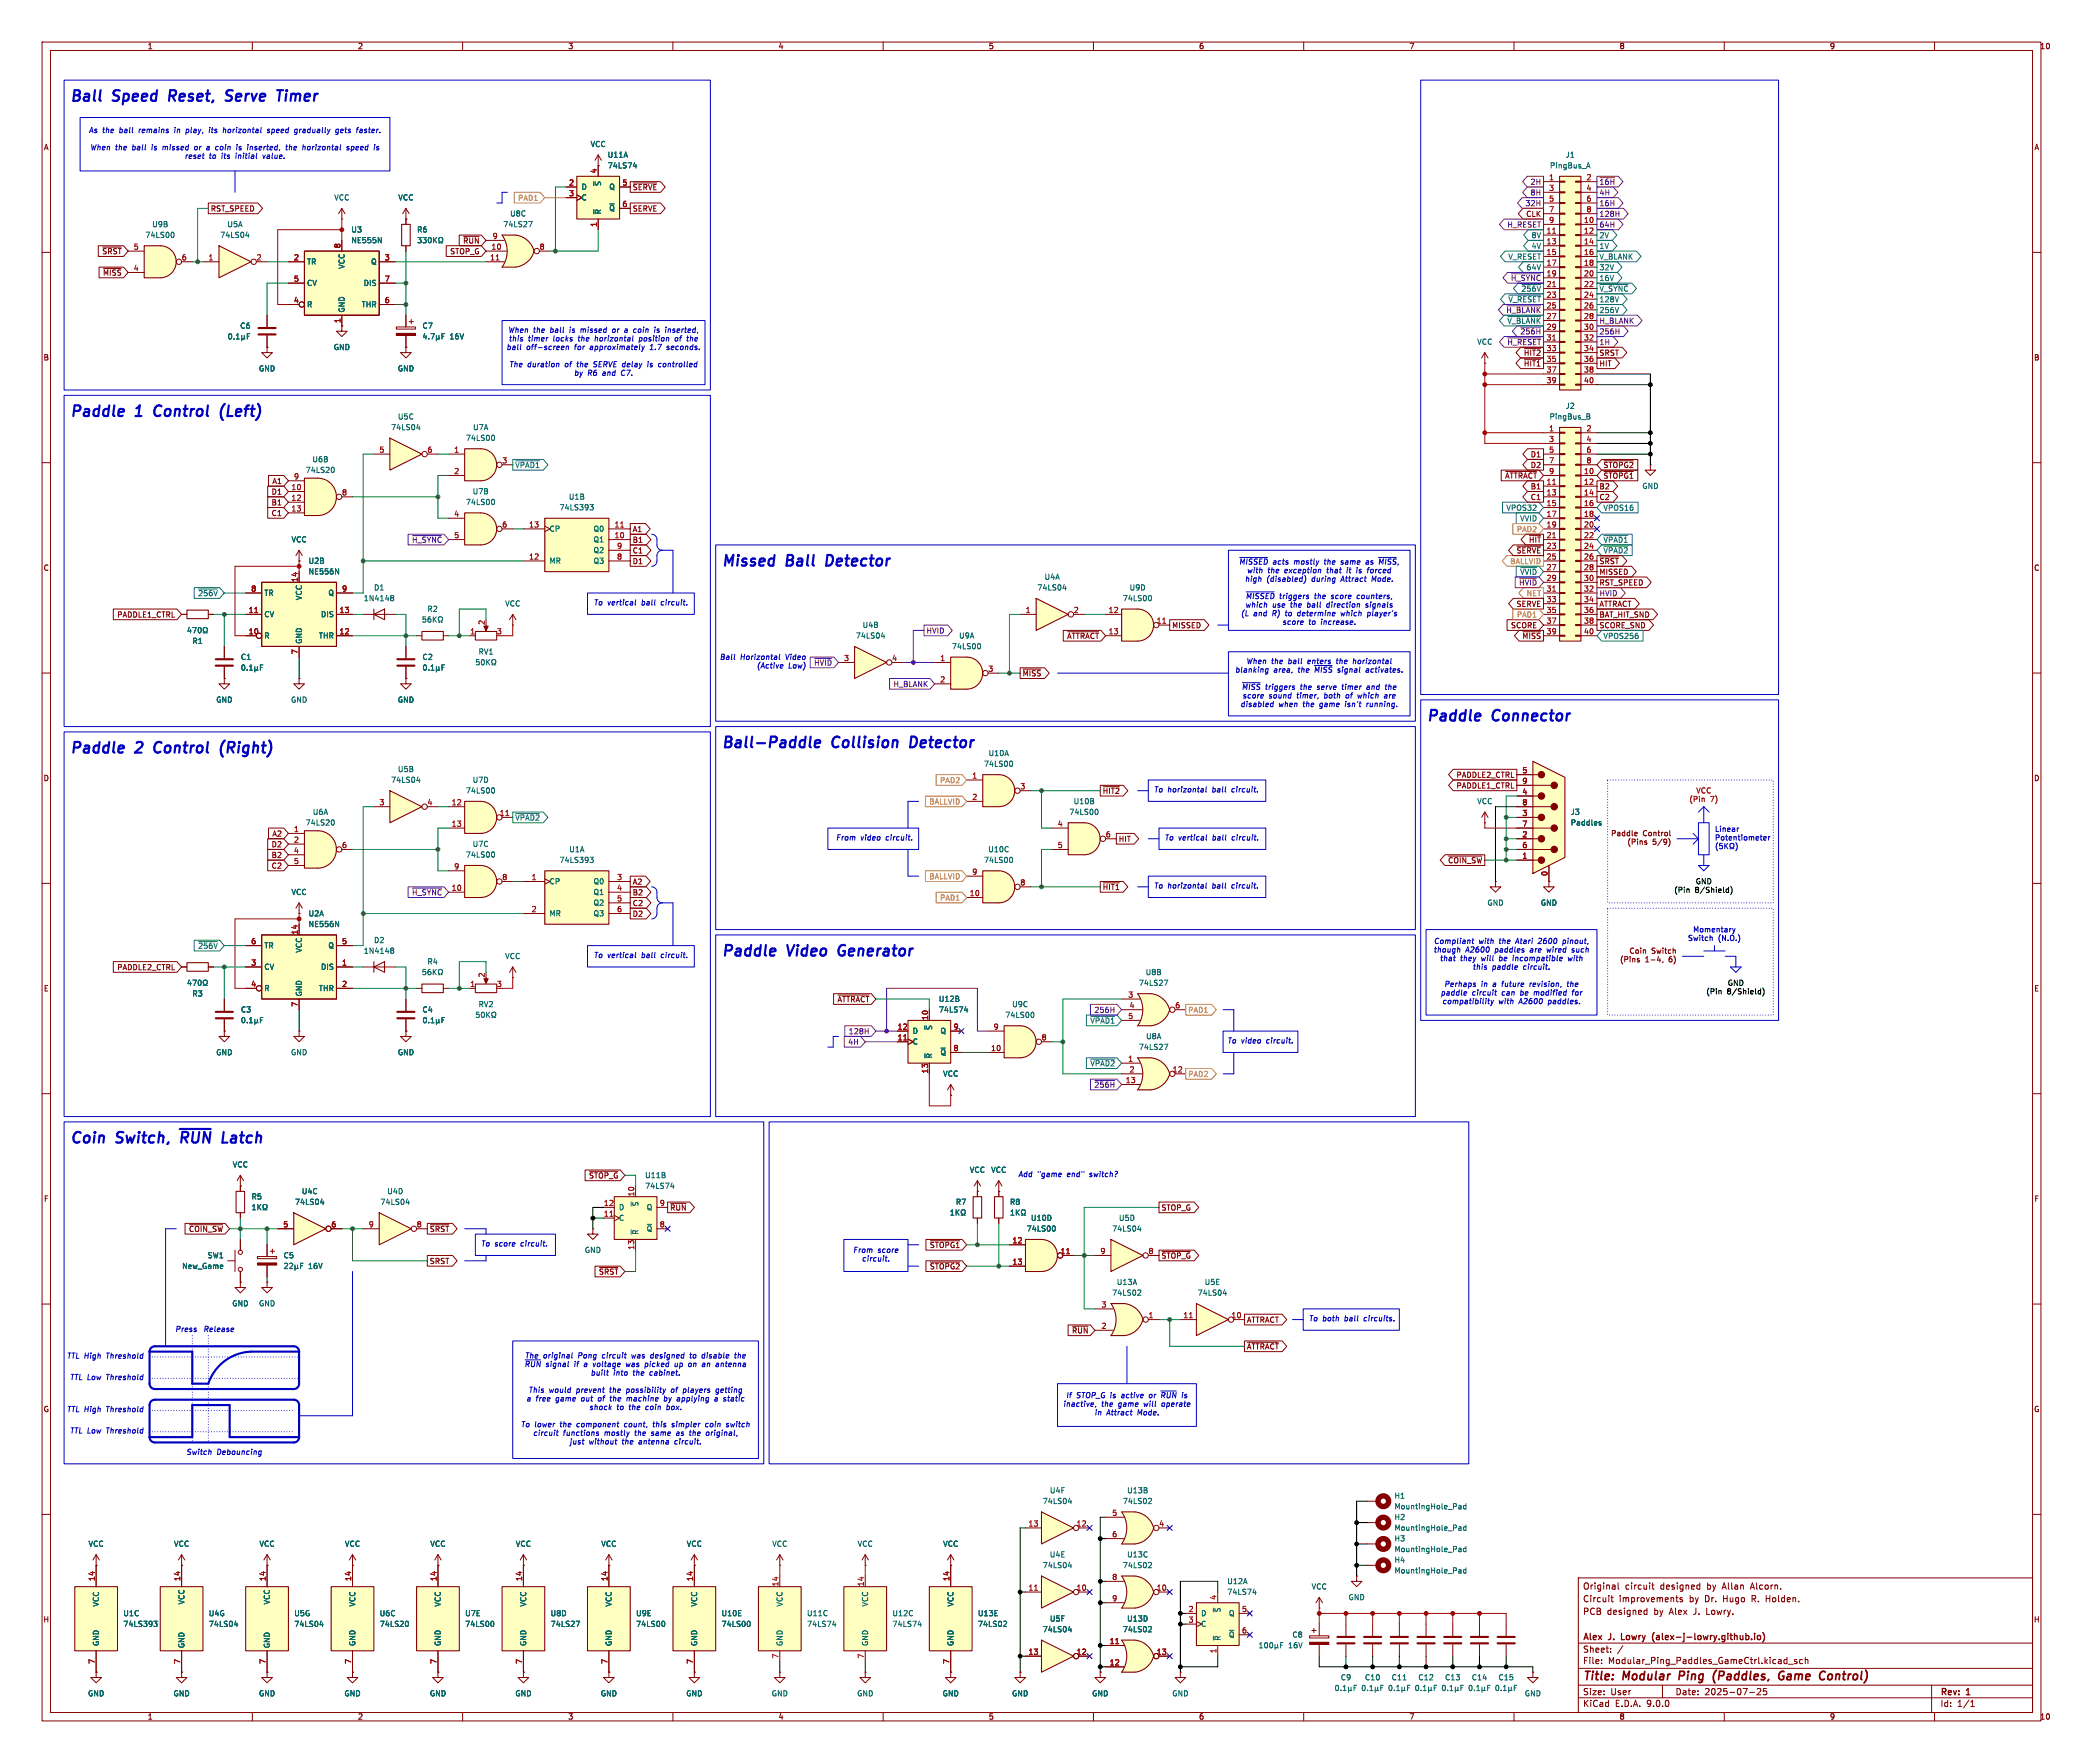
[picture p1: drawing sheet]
<svg xmlns="http://www.w3.org/2000/svg" width="495mm" height="419mm" viewBox="0 0 495 419" stroke-linecap="round" stroke-linejoin="round" font-family="sans-serif">
<defs><g id="words">
<g font-size="3.5" fill="#0000c2">
<text x="16.5" y="25.4">Ball</text>
<text x="27" y="25.4">Speed</text>
<text x="41.3" y="25.4">Reset,</text>
<text x="55.8" y="25.4">Serve</text>
<text x="69.1" y="25.4">Timer</text>
<text x="16.5" y="100.3">Paddle</text>
<text x="32.4" y="100.3">1</text>
<text x="37.8" y="100.3">Control</text>
<text x="54.5" y="100.3">(Left)</text>
<text x="171.4" y="135.9">Missed</text>
<text x="187.1" y="135.9">Ball</text>
<text x="197.6" y="135.9">Detector</text>
<text x="339.1" y="172.7">Paddle</text>
<text x="355" y="172.7">Connector</text>
<text x="171.4" y="179.1">Ball-Paddle</text>
<text x="198" y="179.1">Collision</text>
<text x="217.5" y="179.1">Detector</text>
<text x="16.5" y="180.3">Paddle</text>
<text x="32.4" y="180.3">2</text>
<text x="37.8" y="180.3">Control</text>
<text x="54.5" y="180.3">(Right)</text>
<text x="171.4" y="228.6">Paddle</text>
<text x="187.3" y="228.6">Video</text>
<text x="200.5" y="228.6">Generator</text>
<text x="16.5" y="273.1">Coin</text>
<text x="27.8" y="273.1">Switch,</text>
<text x="44.2" y="273.1">~{RUN}</text>
<text x="55" y="273.1">Latch</text>
</g>
<g font-size="2.8" fill="#840000">
<text x="376.3" y="400">Title:</text>
<text x="386" y="400">Modular</text>
<text x="400.1" y="400">Ping</text>
<text x="409" y="400">(Paddles,</text>
<text x="425.4" y="400">Game</text>
<text x="435.9" y="400">Control)</text>
</g>
<g font-size="2.1" fill="#840000">
<text x="376.3" y="381.1">Circuit</text>
<text x="376.3" y="378.1">Original</text>
<text x="385" y="381.1">improvements</text>
<text x="386.4" y="378.1">circuit</text>
<text x="394.8" y="378.1">designed</text>
<text x="401.8" y="381.1">by</text>
<text x="405.6" y="381.1">Dr.</text>
<text x="406.1" y="378.1">by</text>
<text x="409.9" y="378.1">Allan</text>
<text x="410" y="381.1">Hugo</text>
<text x="416.7" y="378.1">Alcorn.</text>
<text x="416.9" y="381.1">R. Holden.</text>
<text x="376.3" y="384.1">PCB</text>
<text x="382.1" y="384.1">designed</text>
<text x="393.3" y="384.1">by</text>
<text x="397.1" y="384.1">Alex</text>
<text x="403" y="384.1">J.</text>
<text x="406.2" y="384.1">Lowry.</text>
<text x="376.3" y="395.8">File:</text>
<text x="376.3" y="393.1">Sheet:</text>
<text x="376.3" y="390.3">Alex</text>
<text x="382.4" y="395.8">Modular_Ping_Paddles_GameCtrl.kicad_sch</text>
<text x="382.6" y="390.3">J.</text>
<text x="386.2" y="390.3">Lowry</text>
<text x="394.2" y="390.3">(alex-j-lowry.github.io)</text>
<text x="376.3" y="406">KiCad</text>
<text x="376.3" y="403.2">Size:</text>
<text x="383" y="403.2">User</text>
<text x="384" y="406">E.D.A.</text>
<text x="391.6" y="406">9.0.0</text>
<text x="398.3" y="403.2">Date:</text>
<text x="405.3" y="403.2">2025-07-25</text>
<text x="461.3" y="403.4">Rev:</text>
<text x="461.3" y="406">Id:</text>
<text x="465.4" y="406">1/1</text>
<text x="467.7" y="403.4">1</text>
</g>
<g font-size="1.8" fill="#840000">
<text x="35" y="11.9">1</text>
<text x="85" y="11.9">2</text>
<text x="135" y="11.9">3</text>
<text x="185" y="11.9">4</text>
<text x="235" y="11.9">5</text>
<text x="285" y="11.9">6</text>
<text x="335" y="11.9">7</text>
<text x="385" y="11.9">8</text>
<text x="435" y="11.9">9</text>
<text x="485" y="11.9">10</text>
<text x="10.3" y="35.9">A</text>
<text x="483.6" y="35.9">A</text>
<text x="150.3" y="45.4">~{SERVE}</text>
<text x="50" y="50.5">RST_SPEED</text>
<text x="150.3" y="50.5">SERVE</text>
<text x="362.8" y="51.8">CLK</text>
<text x="24.2" y="60.6">~{SRST}</text>
<text x="24.4" y="65.7">~{MISS}</text>
<text x="106.9" y="60.6">STOP_G</text>
<text x="10.3" y="85.9">B</text>
<text x="362.2" y="84.8">~{HIT2}</text>
<text x="362.2" y="87.3">~{HIT1}</text>
<text x="380.2" y="84.8">SRST</text>
<text x="380.2" y="87.3">HIT</text>
<text x="483.6" y="85.9">B</text>
<text x="357.8" y="114">~{ATTRACT}</text>
<text x="363.9" y="111.4">D2</text>
<text x="363.9" y="108.9">D1</text>
<text x="381.2" y="114">~{STOPG1}</text>
<text x="381.2" y="111.4">~{STOPG2}</text>
<text x="64.5" y="117.8">D1</text>
<text x="64.6" y="115.3">A1</text>
<text x="363.9" y="116.5">B1</text>
<text x="363.9" y="119.1">C1</text>
<text x="380.2" y="116.5">B2</text>
<text x="380.2" y="119.1">C2</text>
<text x="64.5" y="122.9">C1</text>
<text x="64.5" y="120.3">B1</text>
<text x="150.3" y="126.7">A1</text>
<text x="150.3" y="129.2">B1</text>
<text x="150.3" y="131.8">C1</text>
<text x="360.5" y="131.8">~{SERVE}</text>
<text x="363.4" y="129.2">~{HIT}</text>
<text x="10.3" y="135.9">C</text>
<text x="150.3" y="134.3">D1</text>
<text x="380.2" y="136.8">MISSED</text>
<text x="380.2" y="134.3">~{SRST}</text>
<text x="483.6" y="135.9">C</text>
<text x="380.2" y="139.4">RST_SPEED</text>
<text x="27.8" y="147">PADDLE1_CTRL</text>
<text x="278.6" y="149.5">MISSED</text>
<text x="359.2" y="149.5">SCORE</text>
<text x="360.5" y="144.5">SERVE</text>
<text x="380.2" y="149.5">SCORE_SND</text>
<text x="380.2" y="147">BAT_HIT_SND</text>
<text x="380.2" y="144.5">ATTRACT</text>
<text x="253.6" y="152.1">~{ATTRACT}</text>
<text x="361.9" y="152.1">~{MISS}</text>
<text x="243" y="161">~{MISS}</text>
<text x="10.3" y="185.9">D</text>
<text x="346.2" y="185.1">PADDLE2_CTRL</text>
<text x="483.6" y="185.9">D</text>
<text x="262.1" y="188.9">~{HIT2}</text>
<text x="346.2" y="187.6">PADDLE1_CTRL</text>
<text x="64.5" y="201.6">D2</text>
<text x="64.6" y="199.1">A2</text>
<text x="265.9" y="200.3">HIT</text>
<text x="64.5" y="206.7">C2</text>
<text x="64.5" y="204.2">B2</text>
<text x="344.2" y="205.4">~{COIN_SW}</text>
<text x="150.3" y="215.6">C2</text>
<text x="150.3" y="210.5">A2</text>
<text x="150.3" y="213">B2</text>
<text x="262.1" y="211.8">~{HIT1}</text>
<text x="150.3" y="218.1">D2</text>
<text x="27.8" y="230.8">PADDLE2_CTRL</text>
<text x="10.3" y="235.9">E</text>
<text x="199" y="238.4">~{ATTRACT}</text>
<text x="483.6" y="235.9">E</text>
<text x="139.9" y="280.4">~{STOP_G}</text>
<text x="10.3" y="285.9">F</text>
<text x="159.2" y="288">~{RUN}</text>
<text x="276.1" y="288">STOP_G</text>
<text x="483.6" y="285.9">F</text>
<text x="44.8" y="293.1">~{COIN_SW}</text>
<text x="102.1" y="293.1">~{SRST}</text>
<text x="221" y="296.9">~{STOPG1}</text>
<text x="276.1" y="299.4">~{STOP_G}</text>
<text x="102.1" y="300.7">SRST</text>
<text x="142.3" y="303.2">~{SRST}</text>
<text x="221" y="301.9">~{STOPG2}</text>
<text x="254.8" y="317.2">~{RUN}</text>
<text x="296.4" y="314.6">ATTRACT</text>
<text x="296.4" y="321">~{ATTRACT}</text>
<text x="10.3" y="335.9">G</text>
<text x="483.6" y="335.9">G</text>
<text x="10.2" y="385.9">H</text>
<text x="483.5" y="385.9">H</text>
<text x="35" y="409">1</text>
<text x="85" y="409">2</text>
<text x="135" y="409">3</text>
<text x="185" y="409">4</text>
<text x="235" y="409">5</text>
<text x="285" y="409">6</text>
<text x="335" y="409">7</text>
<text x="385" y="409">8</text>
<text x="435" y="409">9</text>
<text x="485" y="409">10</text>
</g>
<g font-size="1.8" fill="#0000c2">
<text x="21" y="31.8">As the</text>
<text x="21.4" y="35.9">When</text>
<text x="27.4" y="35.9">the</text>
<text x="28.5" y="31.8">ball</text>
<text x="31.5" y="35.9">ball</text>
<text x="33.3" y="31.8">remains</text>
<text x="36.3" y="35.9">is</text>
<text x="39.1" y="35.9">missed</text>
<text x="41.9" y="31.8">in</text>
<text x="44.9" y="31.8">play,</text>
<text x="46.9" y="35.9">or</text>
<text x="50" y="35.9">a</text>
<text x="50.6" y="31.8">its</text>
<text x="52.3" y="35.9">coin</text>
<text x="54.1" y="31.8">horizontal</text>
<text x="57.5" y="35.9">is</text>
<text x="60.3" y="35.9">inserted,</text>
<text x="64.8" y="31.8">speed</text>
<text x="69.7" y="35.9">the</text>
<text x="71.5" y="31.8">gradually</text>
<text x="73.8" y="35.9">horizontal</text>
<text x="81.5" y="31.8">gets</text>
<text x="84.5" y="35.9">speed</text>
<text x="86.6" y="31.8">faster.</text>
<text x="43.8" y="38">reset</text>
<text x="49.7" y="38">to</text>
<text x="52.7" y="38">its</text>
<text x="56.3" y="38">initial</text>
<text x="62.9" y="38">value.</text>
<text x="120.3" y="83.4">ball</text>
<text x="120.8" y="79.3">When</text>
<text x="120.9" y="81.4">this</text>
<text x="125.1" y="83.4">off-screen</text>
<text x="125.6" y="81.4">timer</text>
<text x="126.8" y="79.3">the</text>
<text x="130.9" y="79.3">ball</text>
<text x="131.6" y="81.4">locks</text>
<text x="135.7" y="79.3">is</text>
<text x="136.7" y="83.4">for</text>
<text x="137.8" y="81.4">the</text>
<text x="138.5" y="79.3">missed</text>
<text x="140.5" y="83.4">approximately</text>
<text x="141.9" y="81.4">horizontal</text>
<text x="146.3" y="79.3">or</text>
<text x="149.4" y="79.3">a</text>
<text x="151.7" y="79.3">coin</text>
<text x="152.6" y="81.4">position</text>
<text x="155" y="83.4">1.7</text>
<text x="156.9" y="79.3">is</text>
<text x="159.2" y="83.4">seconds.</text>
<text x="159.7" y="79.3">inserted,</text>
<text x="161.3" y="81.4">of</text>
<text x="164.4" y="81.4">the</text>
<text x="121" y="87.5">The</text>
<text x="125.4" y="87.5">duration</text>
<text x="134.4" y="87.5">of</text>
<text x="136.4" y="89.5">by</text>
<text x="137.5" y="87.5">the</text>
<text x="139.7" y="89.5">R6</text>
<text x="141.6" y="87.5">SERVE delay</text>
<text x="143.3" y="89.5">and</text>
<text x="147.9" y="89.5">C7.</text>
<text x="154.8" y="87.5">is</text>
<text x="157.6" y="87.5">controlled</text>
<text x="294.5" y="134.4">~{MISSED}</text>
<text x="296.4" y="136.5">with</text>
<text x="301.4" y="136.5">the</text>
<text x="302.6" y="134.4">acts</text>
<text x="305.5" y="136.5">exception</text>
<text x="307.8" y="134.4">mostly</text>
<text x="315.2" y="134.4">the</text>
<text x="315.8" y="136.5">that</text>
<text x="319.3" y="134.4">same</text>
<text x="320.7" y="136.5">it</text>
<text x="323.2" y="136.5">is</text>
<text x="325.4" y="134.4">as</text>
<text x="326" y="136.5">forced</text>
<text x="328.8" y="134.4">~{MISS},</text>
<text x="295.9" y="138.5">high</text>
<text x="296.1" y="142.6">~{MISSED}</text>
<text x="301.2" y="138.5">(disabled)</text>
<text x="304.2" y="142.6">triggers</text>
<text x="312" y="138.5">during</text>
<text x="312.7" y="142.6">the</text>
<text x="316.8" y="142.6">score</text>
<text x="319.2" y="138.5">Attract</text>
<text x="323.1" y="142.6">counters,</text>
<text x="326.6" y="138.5">Mode.</text>
<text x="141.1" y="144.1">To vertical</text>
<text x="152.6" y="144.1">ball</text>
<text x="157.4" y="144.1">circuit.</text>
<text x="295" y="146.7">(L</text>
<text x="296" y="144.7">which</text>
<text x="298" y="146.7">and</text>
<text x="302.5" y="144.7">use</text>
<text x="302.6" y="146.7">R)</text>
<text x="304.8" y="148.7">score</text>
<text x="305.9" y="146.7">to</text>
<text x="306.9" y="144.7">the</text>
<text x="309" y="146.7">determine</text>
<text x="311.1" y="144.7">ball</text>
<text x="311.1" y="148.7">to</text>
<text x="314.2" y="148.7">increase.</text>
<text x="315.9" y="144.7">direction</text>
<text x="319.5" y="146.7">which</text>
<text x="325.4" y="144.7">signals</text>
<text x="326" y="146.7">player's</text>
<text x="171.1" y="157.1">Ball</text>
<text x="176" y="157.1">Horizontal</text>
<text x="179.8" y="159.1">(Active</text>
<text x="186.9" y="157.1">Video</text>
<text x="187.4" y="159.1">Low)</text>
<text x="293.6" y="160.1">blanking</text>
<text x="296.3" y="158.1">When</text>
<text x="302.3" y="158.1">the</text>
<text x="302.8" y="160.1">area,</text>
<text x="306.4" y="158.1">ball</text>
<text x="308.8" y="160.1">the</text>
<text x="311.2" y="158.1">enters</text>
<text x="312.9" y="160.1">~{MISS}</text>
<text x="318.2" y="158.1">the</text>
<text x="318.5" y="160.1">signal</text>
<text x="322.4" y="158.1">horizontal</text>
<text x="325.5" y="160.1">activates.</text>
<text x="295.2" y="164.2">~{MISS}</text>
<text x="295.4" y="166.2">score</text>
<text x="300.8" y="164.2">triggers</text>
<text x="301.7" y="166.2">sound</text>
<text x="308.5" y="166.2">timer,</text>
<text x="309.3" y="164.2">the</text>
<text x="313.4" y="164.2">serve</text>
<text x="315.1" y="166.2">both</text>
<text x="319.6" y="164.2">timer</text>
<text x="320.5" y="166.2">of</text>
<text x="323.5" y="166.2">which</text>
<text x="325.6" y="164.2">and</text>
<text x="330" y="166.2">are</text>
<text x="330.3" y="164.2">the</text>
<text x="294.9" y="168.3">disabled</text>
<text x="304" y="168.3">when</text>
<text x="309.9" y="168.3">the</text>
<text x="314" y="168.3">game</text>
<text x="320.3" y="168.3">isn't</text>
<text x="325.6" y="168.3">running.</text>
<text x="274.3" y="188.6">To horizontal</text>
<text x="288.3" y="188.6">ball</text>
<text x="293.1" y="188.6">circuit.</text>
<text x="407.7" y="198">Linear</text>
<text x="198.7" y="200">From</text>
<text x="204.6" y="200">video</text>
<text x="210.7" y="200">circuit.</text>
<text x="276.9" y="200">To vertical</text>
<text x="288.4" y="200">ball</text>
<text x="293.2" y="200">circuit.</text>
<text x="407.7" y="200">Potentiometer</text>
<text x="274.3" y="211.4">To horizontal</text>
<text x="288.3" y="211.4">ball</text>
<text x="293.1" y="211.4">circuit.</text>
<text x="402.5" y="221.8">Momentary</text>
<text x="141.1" y="227.9">To vertical</text>
<text x="152.6" y="227.9">ball</text>
<text x="157.4" y="227.9">circuit.</text>
<text x="340.8" y="226.6">though</text>
<text x="340.9" y="224.6">Compliant</text>
<text x="348.4" y="226.6">A2600</text>
<text x="351.6" y="224.6">with</text>
<text x="355.5" y="226.6">paddles</text>
<text x="356.6" y="224.6">the</text>
<text x="360.7" y="224.6">Atari</text>
<text x="364.1" y="226.6">are</text>
<text x="366.2" y="224.6">2600</text>
<text x="368.3" y="226.6">wired</text>
<text x="372.2" y="224.6">pinout,</text>
<text x="374.4" y="226.6">such</text>
<text x="401.2" y="223.9">Switch</text>
<text x="408.5" y="223.9">(N.O.)</text>
<text x="342.3" y="228.7">that</text>
<text x="347.2" y="228.7">they</text>
<text x="350.1" y="230.7">this</text>
<text x="352.3" y="228.7">will</text>
<text x="354.8" y="230.7">paddle</text>
<text x="356.7" y="228.7">be</text>
<text x="360.2" y="228.7">incompatible</text>
<text x="362.3" y="230.7">circuit.</text>
<text x="373.5" y="228.7">with</text>
<text x="342.5" y="236.9">paddle</text>
<text x="342.9" y="238.9">compatibility</text>
<text x="343.3" y="234.8">Perhaps</text>
<text x="350" y="236.9">circuit</text>
<text x="352.1" y="234.8">in</text>
<text x="355.1" y="234.8">a</text>
<text x="356.3" y="238.9">with</text>
<text x="357.2" y="236.9">can</text>
<text x="357.4" y="234.8">future</text>
<text x="361.3" y="238.9">A2600</text>
<text x="361.8" y="236.9">be</text>
<text x="364.2" y="234.8">revision,</text>
<text x="365.2" y="236.9">modified</text>
<text x="368.4" y="238.9">paddles.</text>
<text x="373.3" y="234.8">the</text>
<text x="374.5" y="236.9">for</text>
<text x="291.8" y="248.3">To video</text>
<text x="301.2" y="248.3">circuit.</text>
<text x="242" y="280">Add</text>
<text x="246.6" y="280">&quot;game</text>
<text x="253.8" y="280">end&quot;</text>
<text x="259.3" y="280">switch?</text>
<text x="114.3" y="296.5">To score</text>
<text x="123.9" y="296.5">circuit.</text>
<text x="202.8" y="298">From</text>
<text x="208.7" y="298">score</text>
<text x="204.9" y="300.1">circuit.</text>
<text x="41.6" y="316.9">Press</text>
<text x="48.3" y="316.9">Release</text>
<text x="311.1" y="314.3">To both</text>
<text x="319.8" y="314.3">ball</text>
<text x="324.6" y="314.3">circuits.</text>
<text x="15.8" y="323.2">TTL High</text>
<text x="25.4" y="323.2">Threshold</text>
<text x="124.8" y="323.1">The</text>
<text x="129.1" y="323.1">original</text>
<text x="137.6" y="323.1">Pong</text>
<text x="143.4" y="323.1">circuit</text>
<text x="150.7" y="323.1">was</text>
<text x="155.3" y="323.1">designed</text>
<text x="164.9" y="323.1">to</text>
<text x="168" y="323.1">disable</text>
<text x="176" y="323.1">the</text>
<text x="16.5" y="328.3">TTL Low</text>
<text x="25.4" y="328.3">Threshold</text>
<text x="124.6" y="325.2">~{RUN}</text>
<text x="129.7" y="325.2">signal</text>
<text x="136.6" y="325.2">if</text>
<text x="139.2" y="325.2">a</text>
<text x="140.4" y="327.2">built</text>
<text x="141.5" y="325.2">voltage</text>
<text x="145.8" y="327.2">into</text>
<text x="149.5" y="325.2">was</text>
<text x="150.6" y="327.2">the</text>
<text x="154.2" y="325.2">picked</text>
<text x="154.8" y="327.2">cabinet.</text>
<text x="161.5" y="325.2">up</text>
<text x="165" y="325.2">on</text>
<text x="168.4" y="325.2">an</text>
<text x="171.9" y="325.2">antenna</text>
<text x="15.8" y="335.9">TTL High</text>
<text x="25.4" y="335.9">Threshold</text>
<text x="125.1" y="333.4">a</text>
<text x="125.6" y="331.3">This</text>
<text x="127.4" y="333.4">free</text>
<text x="130.5" y="331.3">would</text>
<text x="132.2" y="333.4">game</text>
<text x="137.1" y="331.3">prevent</text>
<text x="138.5" y="333.4">out</text>
<text x="140" y="335.4">shock</text>
<text x="142.7" y="333.4">of</text>
<text x="145.3" y="331.3">the</text>
<text x="145.7" y="333.4">the</text>
<text x="146.6" y="335.4">to</text>
<text x="149.4" y="331.3">possibility</text>
<text x="149.7" y="335.4">the</text>
<text x="149.9" y="333.4">machine</text>
<text x="153.8" y="335.4">coin</text>
<text x="158.9" y="335.4">box.</text>
<text x="159" y="333.4">by</text>
<text x="160.2" y="331.3">of</text>
<text x="162.2" y="333.4">applying</text>
<text x="163.3" y="331.3">players</text>
<text x="171.3" y="331.3">getting</text>
<text x="171.4" y="333.4">a</text>
<text x="173.7" y="333.4">static</text>
<text x="252.7" y="334.6">inactive,</text>
<text x="253.4" y="332.6">If</text>
<text x="255.9" y="332.6">STOP_G is</text>
<text x="261.9" y="334.6">the</text>
<text x="266" y="334.6">game</text>
<text x="266.9" y="332.6">active</text>
<text x="272.3" y="334.6">will</text>
<text x="273.7" y="332.6">or</text>
<text x="276.7" y="334.6">operate</text>
<text x="276.8" y="332.6">~{RUN}</text>
<text x="281.9" y="332.6">is</text>
<text x="16.5" y="341">TTL Low</text>
<text x="25.4" y="341">Threshold</text>
<text x="123.8" y="339.5">To lower</text>
<text x="126.7" y="341.5">circuit</text>
<text x="133.3" y="339.5">the</text>
<text x="133.9" y="341.5">functions</text>
<text x="137.4" y="339.5">component</text>
<text x="143.8" y="341.5">mostly</text>
<text x="148.9" y="339.5">count,</text>
<text x="151.2" y="341.5">the</text>
<text x="155.3" y="341.5">same</text>
<text x="155.9" y="339.5">this</text>
<text x="160.6" y="339.5">simpler</text>
<text x="161.5" y="341.5">as</text>
<text x="164.8" y="341.5">the</text>
<text x="168.8" y="339.5">coin</text>
<text x="169" y="341.5">original,</text>
<text x="174" y="339.5">switch</text>
<text x="260.2" y="336.7">in</text>
<text x="263.1" y="336.7">Attract</text>
<text x="270.5" y="336.7">Mode.</text>
<text x="44.2" y="346.1">Switch</text>
<text x="51.5" y="346.1">Debouncing</text>
<text x="135.3" y="343.6">just</text>
<text x="140" y="343.6">without</text>
<text x="148" y="343.6">the</text>
<text x="152.2" y="343.6">antenna</text>
<text x="160.9" y="343.6">circuit.</text>
</g>
<g font-size="1.8" fill="#006464">
<text x="140.3" y="35.2">VCC</text>
<text x="144.4" y="37.7">U11A</text>
<text x="144.4" y="40.2">74LS74</text>
<text x="368.4" y="40.2">PingBus_A</text>
<text x="372.2" y="37.7">J1</text>
<text x="79.4" y="47.9">VCC</text>
<text x="94.6" y="47.9">VCC</text>
<text x="138.2" y="45.3">D</text>
<text x="138.2" y="47.9">C</text>
<text x="143.1" y="44.3" transform="rotate(-90 143.1 44.3)">~{S}</text>
<text x="144.8" y="45.3">Q</text>
<text x="121.2" y="51.7">U8C</text>
<text x="143.1" y="51.1" transform="rotate(-90 143.1 51.1)">~{R}</text>
<text x="144.8" y="50.4">~{Q}</text>
<text x="34.5" y="56.7">74LS00</text>
<text x="36.1" y="54.2">U9B</text>
<text x="52.2" y="56.7">74LS04</text>
<text x="54" y="54.2">U5A</text>
<text x="83.4" y="58">NE555N</text>
<text x="83.4" y="55.5">U3</text>
<text x="99.1" y="55.5">R6</text>
<text x="119.6" y="54.2">74LS27</text>
<text x="72.9" y="63.1">TR</text>
<text x="82.1" y="64" transform="rotate(-90 82.1 64)">VCC</text>
<text x="88.1" y="63.1">Q</text>
<text x="72.9" y="68.2">CV</text>
<text x="86.4" y="68.2">DIS</text>
<text x="72.9" y="73.3">R</text>
<text x="82.1" y="74.4" transform="rotate(-90 82.1 74.4)">GND</text>
<text x="85.9" y="73.3">THR</text>
<text x="57" y="78.3">C6</text>
<text x="79.2" y="83.4">GND</text>
<text x="100.3" y="78.3">C7</text>
<text x="107" y="80.9">16V</text>
<text x="351.1" y="82.1">VCC</text>
<text x="61.5" y="88.5">GND</text>
<text x="94.5" y="88.5">GND</text>
<text x="94.5" y="99.9">U5C</text>
<text x="368.3" y="99.9">PingBus_B</text>
<text x="372.2" y="97.4">J2</text>
<text x="92.9" y="102.5">74LS04</text>
<text x="110.7" y="105">74LS00</text>
<text x="112.4" y="102.5">U7A</text>
<text x="72.6" y="112.6">74LS20</text>
<text x="74.2" y="110.1">U6B</text>
<text x="112.3" y="117.7">U7B</text>
<text x="135.2" y="119">U1B</text>
<text x="390.4" y="116.4">GND</text>
<text x="110.7" y="120.2">74LS00</text>
<text x="132.9" y="121.5">74LS393</text>
<text x="69.2" y="129.1">VCC</text>
<text x="130.6" y="126.6">CP</text>
<text x="141" y="126.6">Q0</text>
<text x="141" y="129.1">Q1</text>
<text x="141" y="131.7">Q2</text>
<text x="73.3" y="136.8">NE556N</text>
<text x="73.3" y="134.2">U2B</text>
<text x="130.6" y="134.2">MR</text>
<text x="141" y="134.2">Q3</text>
<text x="62.7" y="141.8">TR</text>
<text x="72" y="142.8" transform="rotate(-90 72 142.8)">VCC</text>
<text x="78" y="141.8">Q</text>
<text x="86.4" y="143.1">1N4148</text>
<text x="88.8" y="140.6">D1</text>
<text x="246.6" y="140.6">74LS04</text>
<text x="248.3" y="138">U4A</text>
<text x="266.9" y="143.1">74LS00</text>
<text x="268.5" y="140.6">U9D</text>
<text x="62.7" y="146.9">CV</text>
<text x="76.2" y="146.9">DIS</text>
<text x="101.5" y="145.6">R2</text>
<text x="120" y="144.4">VCC</text>
<text x="205" y="149.5">U4B</text>
<text x="45.6" y="153.3">R1</text>
<text x="62.7" y="152">R</text>
<text x="72" y="153.2" transform="rotate(-90 72 153.2)">GND</text>
<text x="75.7" y="152">THR</text>
<text x="113.7" y="155.8">RV1</text>
<text x="203.4" y="152">74LS04</text>
<text x="226.2" y="154.5">74LS00</text>
<text x="227.9" y="152">U9A</text>
<text x="57.2" y="157.1">C1</text>
<text x="100.3" y="157.1">C2</text>
<text x="51.3" y="167.2">GND</text>
<text x="69.1" y="167.2">GND</text>
<text x="94.5" y="167.2">GND</text>
<text x="235" y="179.9">U10A</text>
<text x="94.5" y="183.7">U5B</text>
<text x="233.8" y="182.5">74LS00</text>
<text x="92.9" y="186.3">74LS04</text>
<text x="110.7" y="188.8">74LS00</text>
<text x="112.3" y="186.3">U7D</text>
<text x="255.2" y="191.4">U10B</text>
<text x="351.1" y="191.4">VCC</text>
<text x="72.6" y="196.4">74LS20</text>
<text x="74.3" y="193.9">U6A</text>
<text x="254.2" y="193.9">74LS00</text>
<text x="373.4" y="193.9">J3</text>
<text x="373.4" y="196.4">Paddles</text>
<text x="112.3" y="201.5">U7C</text>
<text x="135.2" y="202.8">U1A</text>
<text x="234.9" y="202.8">U10C</text>
<text x="110.7" y="204.1">74LS00</text>
<text x="132.9" y="205.3">74LS393</text>
<text x="233.8" y="205.3">74LS00</text>
<text x="69.2" y="213">VCC</text>
<text x="130.6" y="210.4">CP</text>
<text x="141" y="210.4">Q0</text>
<text x="141" y="213">Q1</text>
<text x="141" y="215.5">Q2</text>
<text x="353.6" y="215.5">GND</text>
<text x="366.3" y="215.5">GND</text>
<text x="73.3" y="220.6">NE556N</text>
<text x="73.3" y="218">U2A</text>
<text x="130.6" y="218">MR</text>
<text x="141" y="218">Q3</text>
<text x="62.7" y="225.7">TR</text>
<text x="72" y="226.6" transform="rotate(-90 72 226.6)">VCC</text>
<text x="78" y="225.7">Q</text>
<text x="86.4" y="226.9">1N4148</text>
<text x="88.8" y="224.4">D2</text>
<text x="62.7" y="230.7">CV</text>
<text x="76.2" y="230.7">DIS</text>
<text x="101.5" y="229.5">R4</text>
<text x="120" y="228.2">VCC</text>
<text x="272.3" y="232">U8B</text>
<text x="45.6" y="237.1">R3</text>
<text x="62.7" y="235.8">R</text>
<text x="72" y="237" transform="rotate(-90 72 237)">GND</text>
<text x="75.7" y="235.8">THR</text>
<text x="113.7" y="239.6">RV2</text>
<text x="223.1" y="238.4">U12B</text>
<text x="240.6" y="239.6">U9C</text>
<text x="270.7" y="234.5">74LS27</text>
<text x="57.2" y="240.9">C3</text>
<text x="100.3" y="240.9">C4</text>
<text x="216.9" y="246">D</text>
<text x="221.8" y="245" transform="rotate(-90 221.8 245)">~{S}</text>
<text x="223.1" y="240.9">74LS74</text>
<text x="223.5" y="246">Q</text>
<text x="238.9" y="242.2">74LS00</text>
<text x="51.3" y="251.1">GND</text>
<text x="69.1" y="251.1">GND</text>
<text x="94.5" y="251.1">GND</text>
<text x="216.9" y="248.5">C</text>
<text x="221.8" y="251.7" transform="rotate(-90 221.8 251.7)">~{R}</text>
<text x="223.5" y="251.1">~{Q}</text>
<text x="270.7" y="249.8">74LS27</text>
<text x="272.4" y="247.2">U8A</text>
<text x="224.1" y="256.1">VCC</text>
<text x="55.2" y="277.7">VCC</text>
<text x="153.3" y="280.3">U11B</text>
<text x="230.5" y="279">VCC</text>
<text x="235.6" y="279">VCC</text>
<text x="59.7" y="285.3">R5</text>
<text x="70" y="286.6">74LS04</text>
<text x="71.7" y="284.1">U4C</text>
<text x="90.3" y="286.6">74LS04</text>
<text x="92" y="284.1">U4D</text>
<text x="147.1" y="287.9">D</text>
<text x="152" y="286.9" transform="rotate(-90 152 286.9)">~{S}</text>
<text x="153.3" y="282.8">74LS74</text>
<text x="153.7" y="287.9">Q</text>
<text x="227.2" y="286.6">R7</text>
<text x="240" y="286.6">R8</text>
<text x="147.1" y="290.4">C</text>
<text x="152" y="293.6" transform="rotate(-90 152 293.6)">~{R}</text>
<text x="153.7" y="293">~{Q}</text>
<text x="244" y="293">74LS00</text>
<text x="245" y="290.4">U10D</text>
<text x="264.3" y="293">74LS04</text>
<text x="266" y="290.4">U5D</text>
<text x="49.3" y="299.3">SW1</text>
<text x="67.3" y="299.3">C5</text>
<text x="138.9" y="298">GND</text>
<text x="43.2" y="301.9">New_Game</text>
<text x="73.3" y="301.9">16V</text>
<text x="265.4" y="305.7">U13A</text>
<text x="286.3" y="305.7">U5E</text>
<text x="55.1" y="310.7">GND</text>
<text x="61.5" y="310.7">GND</text>
<text x="264.3" y="308.2">74LS02</text>
<text x="284.7" y="308.2">74LS04</text>
<text x="247.8" y="357.7">74LS04</text>
<text x="249.5" y="355.2">U4F</text>
<text x="266.9" y="357.7">74LS02</text>
<text x="267.9" y="355.2">U13B</text>
<text x="331.5" y="356.5">H1</text>
<text x="331.5" y="359">MountingHole_Pad</text>
<text x="331.5" y="361.5">H2</text>
<text x="331.5" y="364.1">MountingHole_Pad</text>
<text x="20.9" y="367.9">VCC</text>
<text x="41.3" y="367.9">VCC</text>
<text x="61.6" y="367.9">VCC</text>
<text x="81.9" y="367.9">VCC</text>
<text x="102.2" y="367.9">VCC</text>
<text x="122.5" y="367.9">VCC</text>
<text x="142.9" y="367.9">VCC</text>
<text x="163.2" y="367.9">VCC</text>
<text x="183.5" y="367.9">VCC</text>
<text x="203.8" y="367.9">VCC</text>
<text x="224.1" y="367.9">VCC</text>
<text x="249.5" y="370.4">U4E</text>
<text x="267.9" y="370.4">U13C</text>
<text x="331.5" y="371.7">H4</text>
<text x="331.5" y="366.6">H3</text>
<text x="331.5" y="369.2">MountingHole_Pad</text>
<text x="247.8" y="373">74LS04</text>
<text x="266.9" y="373">74LS02</text>
<text x="291.7" y="376.8">U12A</text>
<text x="331.5" y="374.2">MountingHole_Pad</text>
<text x="23.7" y="382" transform="rotate(-90 23.7 382)">VCC</text>
<text x="44" y="381.5" transform="rotate(-90 44 381.5)">VCC</text>
<text x="64.4" y="381.5" transform="rotate(-90 64.4 381.5)">VCC</text>
<text x="84.7" y="382" transform="rotate(-90 84.7 382)">VCC</text>
<text x="105" y="382" transform="rotate(-90 105 382)">VCC</text>
<text x="125.3" y="382" transform="rotate(-90 125.3 382)">VCC</text>
<text x="145.6" y="382" transform="rotate(-90 145.6 382)">VCC</text>
<text x="166" y="382" transform="rotate(-90 166 382)">VCC</text>
<text x="186.3" y="382" transform="rotate(-90 186.3 382)">VCC</text>
<text x="206.6" y="382" transform="rotate(-90 206.6 382)">VCC</text>
<text x="226.9" y="382" transform="rotate(-90 226.9 382)">VCC</text>
<text x="290.4" y="383.4" transform="rotate(-90 290.4 383.4)">~{S}</text>
<text x="291.7" y="379.3">74LS74</text>
<text x="311.8" y="378.1">VCC</text>
<text x="320.5" y="380.6">GND</text>
<text x="29.2" y="386.9">74LS393</text>
<text x="29.2" y="384.4">U1C</text>
<text x="49.5" y="384.4">U4G</text>
<text x="49.5" y="386.9">74LS04</text>
<text x="69.9" y="384.4">U5G</text>
<text x="69.9" y="386.9">74LS04</text>
<text x="90.2" y="384.4">U6C</text>
<text x="90.2" y="386.9">74LS20</text>
<text x="110.5" y="384.4">U7E</text>
<text x="110.5" y="386.9">74LS00</text>
<text x="130.8" y="384.4">U8D</text>
<text x="130.8" y="386.9">74LS27</text>
<text x="151.1" y="384.4">U9E</text>
<text x="151.1" y="386.9">74LS00</text>
<text x="171.5" y="384.4">U10E</text>
<text x="171.5" y="386.9">74LS00</text>
<text x="191.8" y="384.4">U11C</text>
<text x="191.8" y="386.9">74LS74</text>
<text x="212.1" y="384.4">U12C</text>
<text x="212.1" y="386.9">74LS74</text>
<text x="232.4" y="384.4">U13E</text>
<text x="232.4" y="386.9">74LS02</text>
<text x="247.8" y="388.2">74LS04</text>
<text x="249.5" y="385.7">U5F</text>
<text x="266.9" y="388.2">74LS02</text>
<text x="267.9" y="385.7">U13D</text>
<text x="285.5" y="384.4">D</text>
<text x="285.5" y="386.9">C</text>
<text x="292.1" y="384.4">Q</text>
<text x="292.1" y="389.5">~{Q}</text>
<text x="307.2" y="389.5">C8</text>
<text x="23.7" y="391.4" transform="rotate(-90 23.7 391.4)">GND</text>
<text x="44" y="391.9" transform="rotate(-90 44 391.9)">GND</text>
<text x="64.4" y="391.9" transform="rotate(-90 64.4 391.9)">GND</text>
<text x="84.7" y="391.4" transform="rotate(-90 84.7 391.4)">GND</text>
<text x="105" y="391.4" transform="rotate(-90 105 391.4)">GND</text>
<text x="125.3" y="391.4" transform="rotate(-90 125.3 391.4)">GND</text>
<text x="145.6" y="391.4" transform="rotate(-90 145.6 391.4)">GND</text>
<text x="166" y="391.4" transform="rotate(-90 166 391.4)">GND</text>
<text x="186.3" y="391.4" transform="rotate(-90 186.3 391.4)">GND</text>
<text x="206.6" y="391.4" transform="rotate(-90 206.6 391.4)">GND</text>
<text x="226.9" y="391.4" transform="rotate(-90 226.9 391.4)">GND</text>
<text x="290.4" y="390.1" transform="rotate(-90 290.4 390.1)">~{R}</text>
<text x="306.4" y="392">16V</text>
<text x="318.7" y="399.6">C9</text>
<text x="324.4" y="399.6">C10</text>
<text x="330.8" y="399.6">C11</text>
<text x="337.1" y="399.6">C12</text>
<text x="343.5" y="399.6">C13</text>
<text x="349.8" y="399.6">C14</text>
<text x="356.2" y="399.6">C15</text>
<text x="20.8" y="403.5">GND</text>
<text x="41.1" y="403.5">GND</text>
<text x="61.5" y="403.5">GND</text>
<text x="81.8" y="403.5">GND</text>
<text x="102.1" y="403.5">GND</text>
<text x="122.4" y="403.5">GND</text>
<text x="142.7" y="403.5">GND</text>
<text x="163.1" y="403.5">GND</text>
<text x="183.4" y="403.5">GND</text>
<text x="203.7" y="403.5">GND</text>
<text x="224" y="403.5">GND</text>
<text x="240.5" y="403.5">GND</text>
<text x="259.6" y="403.5">GND</text>
<text x="278.6" y="403.5">GND</text>
<text x="362.5" y="403.5">GND</text>
</g>
<g font-size="1.8" fill="#a90000">
<text x="142" y="41.3" transform="rotate(-90 142 41.3)">4</text>
<text x="135.2" y="44.2">2</text>
<text x="135.2" y="46.7">3</text>
<text x="147.9" y="44.2">5</text>
<text x="368.2" y="42.9">1</text>
<text x="368.2" y="45.5">3</text>
<text x="377.1" y="42.9">2</text>
<text x="377.1" y="45.5">4</text>
<text x="147.9" y="49.3">6</text>
<text x="368.2" y="48">5</text>
<text x="368.2" y="50.5">7</text>
<text x="368.2" y="53.1">9</text>
<text x="376.5" y="53.1">10</text>
<text x="377.1" y="48">6</text>
<text x="377.1" y="50.5">8</text>
<text x="31.7" y="59.4">5</text>
<text x="81" y="59.1" transform="rotate(-90 81 59.1)">8</text>
<text x="116.7" y="59.4">10</text>
<text x="117" y="56.9">9</text>
<text x="128.2" y="59.4">8</text>
<text x="142" y="54" transform="rotate(-90 142 54)">1</text>
<text x="367.6" y="55.6">11</text>
<text x="367.6" y="58.2">13</text>
<text x="376.5" y="55.6">12</text>
<text x="376.5" y="58.2">14</text>
<text x="31.7" y="64.5">4</text>
<text x="43.1" y="62">6</text>
<text x="49.5" y="62">1</text>
<text x="60.9" y="62">2</text>
<text x="69.8" y="62">2</text>
<text x="91.4" y="62">3</text>
<text x="116.4" y="62">11</text>
<text x="367.6" y="60.7">15</text>
<text x="367.6" y="63.2">17</text>
<text x="367.6" y="65.8">19</text>
<text x="376.5" y="60.7">16</text>
<text x="376.5" y="63.2">18</text>
<text x="376.5" y="65.8">20</text>
<text x="69.8" y="67.1">5</text>
<text x="91.4" y="67.1">7</text>
<text x="367.6" y="68.3">21</text>
<text x="367.6" y="70.9">23</text>
<text x="376.5" y="68.3">22</text>
<text x="376.5" y="70.9">24</text>
<text x="69.8" y="72.1">4</text>
<text x="81" y="76.9" transform="rotate(-90 81 76.9)">1</text>
<text x="91.4" y="72.1">6</text>
<text x="367.6" y="73.4">25</text>
<text x="367.6" y="75.9">27</text>
<text x="376.5" y="73.4">26</text>
<text x="376.5" y="75.9">28</text>
<text x="367.6" y="78.5">29</text>
<text x="367.6" y="81">31</text>
<text x="367.6" y="83.6">33</text>
<text x="376.5" y="78.5">30</text>
<text x="376.5" y="81">32</text>
<text x="376.5" y="83.6">34</text>
<text x="367.6" y="86.1">35</text>
<text x="367.6" y="88.6">37</text>
<text x="376.5" y="86.1">36</text>
<text x="376.5" y="88.6">38</text>
<text x="367.6" y="91.2">39</text>
<text x="376.5" y="91.2">40</text>
<text x="90.1" y="107.7">5</text>
<text x="101.5" y="107.7">6</text>
<text x="107.9" y="107.7">1</text>
<text x="368.2" y="102.6">1</text>
<text x="368.2" y="105.2">3</text>
<text x="368.2" y="107.7">5</text>
<text x="377.1" y="102.6">2</text>
<text x="377.1" y="105.2">4</text>
<text x="377.1" y="107.7">6</text>
<text x="107.9" y="112.8">2</text>
<text x="119.3" y="110.2">3</text>
<text x="368.2" y="110.2">7</text>
<text x="368.2" y="112.8">9</text>
<text x="376.5" y="112.8">10</text>
<text x="377.1" y="110.2">8</text>
<text x="69.2" y="116.6">10</text>
<text x="69.2" y="119.1">12</text>
<text x="69.8" y="114">9</text>
<text x="81.2" y="117.9">8</text>
<text x="367.6" y="115.3">11</text>
<text x="367.6" y="117.9">13</text>
<text x="376.5" y="115.3">12</text>
<text x="376.5" y="117.9">14</text>
<text x="69.2" y="121.7">13</text>
<text x="107.9" y="122.9">4</text>
<text x="119.3" y="125.5">6</text>
<text x="125.7" y="125.5">13</text>
<text x="146" y="125.5">11</text>
<text x="367.6" y="120.4">15</text>
<text x="367.6" y="122.9">17</text>
<text x="367.6" y="125.5">19</text>
<text x="376.5" y="120.4">16</text>
<text x="376.5" y="122.9">18</text>
<text x="376.5" y="125.5">20</text>
<text x="107.9" y="128">5</text>
<text x="146" y="128">10</text>
<text x="146.6" y="130.6">9</text>
<text x="367.6" y="128">21</text>
<text x="367.6" y="130.6">23</text>
<text x="376.5" y="128">22</text>
<text x="376.5" y="130.6">24</text>
<text x="125.7" y="133.1">12</text>
<text x="146.6" y="133.1">8</text>
<text x="367.6" y="133.1">25</text>
<text x="367.6" y="135.6">27</text>
<text x="376.5" y="133.1">26</text>
<text x="376.5" y="135.6">28</text>
<text x="59.6" y="140.7">8</text>
<text x="70.9" y="138.5" transform="rotate(-90 70.9 138.5)">14</text>
<text x="81.2" y="140.7">9</text>
<text x="367.6" y="138.2">29</text>
<text x="367.6" y="140.7">31</text>
<text x="367.6" y="143.3">33</text>
<text x="376.5" y="138.2">30</text>
<text x="376.5" y="140.7">32</text>
<text x="376.5" y="143.3">34</text>
<text x="59" y="145.8">11</text>
<text x="80.6" y="145.8">13</text>
<text x="115.3" y="148.7" transform="rotate(-90 115.3 148.7)">2</text>
<text x="243.8" y="145.8">1</text>
<text x="255.2" y="145.8">2</text>
<text x="263.5" y="145.8">12</text>
<text x="274.9" y="148.3">11</text>
<text x="367.6" y="145.8">35</text>
<text x="367.6" y="148.3">37</text>
<text x="376.5" y="145.8">36</text>
<text x="376.5" y="148.3">38</text>
<text x="59" y="150.9">10</text>
<text x="70.9" y="155.6" transform="rotate(-90 70.9 155.6)">7</text>
<text x="80.6" y="150.9">12</text>
<text x="111.7" y="150.9">1</text>
<text x="118" y="150.9">3</text>
<text x="263.5" y="150.9">13</text>
<text x="367.6" y="150.9">39</text>
<text x="376.5" y="150.9">40</text>
<text x="200.6" y="157.2">3</text>
<text x="212" y="157.2">4</text>
<text x="223.4" y="157.2">1</text>
<text x="234.9" y="159.8">3</text>
<text x="223.4" y="162.3">2</text>
<text x="231.1" y="185.2">1</text>
<text x="361.9" y="183.9">5</text>
<text x="90.1" y="191.5">3</text>
<text x="101.5" y="191.5">4</text>
<text x="107.3" y="191.5">12</text>
<text x="231.1" y="190.2">2</text>
<text x="242.5" y="187.7">3</text>
<text x="361.9" y="186.4">9</text>
<text x="361.9" y="189">4</text>
<text x="361.9" y="191.5">8</text>
<text x="69.8" y="197.9">1</text>
<text x="107.3" y="196.6">13</text>
<text x="118.7" y="194.1">11</text>
<text x="251.4" y="196.6">4</text>
<text x="361.9" y="194.1">3</text>
<text x="361.9" y="196.6">7</text>
<text x="69.8" y="200.4">2</text>
<text x="69.8" y="202.9">4</text>
<text x="81.2" y="201.7">6</text>
<text x="251.4" y="201.7">5</text>
<text x="262.8" y="199.1">6</text>
<text x="361.9" y="199.1">2</text>
<text x="361.9" y="201.7">6</text>
<text x="69.8" y="205.5">5</text>
<text x="107.9" y="206.8">9</text>
<text x="119.3" y="209.3">8</text>
<text x="126.3" y="209.3">1</text>
<text x="146.6" y="209.3">3</text>
<text x="231.1" y="208">9</text>
<text x="361.9" y="204.2">1</text>
<text x="368" y="208.4" transform="rotate(-90 368 208.4)">0</text>
<text x="107.3" y="211.8">10</text>
<text x="146.6" y="211.8">4</text>
<text x="146.6" y="214.4">5</text>
<text x="230.5" y="213.1">10</text>
<text x="242.5" y="210.6">8</text>
<text x="126.3" y="216.9">2</text>
<text x="146.6" y="216.9">6</text>
<text x="59.6" y="224.5">6</text>
<text x="70.9" y="222.3" transform="rotate(-90 70.9 222.3)">14</text>
<text x="81.2" y="224.5">5</text>
<text x="59.6" y="229.6">3</text>
<text x="81.2" y="229.6">1</text>
<text x="115.3" y="232.5" transform="rotate(-90 115.3 232.5)">2</text>
<text x="59.6" y="234.7">4</text>
<text x="70.9" y="239.5" transform="rotate(-90 70.9 239.5)">7</text>
<text x="81.2" y="234.7">2</text>
<text x="111.7" y="234.7">1</text>
<text x="118" y="234.7">3</text>
<text x="268.2" y="237.2">3</text>
<text x="268.5" y="239.8">4</text>
<text x="279.3" y="239.8">6</text>
<text x="213.3" y="244.9">12</text>
<text x="220.7" y="242.6" transform="rotate(-90 220.7 242.6)">10</text>
<text x="226.6" y="244.9">9</text>
<text x="236.1" y="244.9">9</text>
<text x="268.2" y="242.3">5</text>
<text x="213.3" y="247.4">11</text>
<text x="226.6" y="249.9">8</text>
<text x="235.5" y="249.9">10</text>
<text x="247.6" y="247.4">8</text>
<text x="220.7" y="255.3" transform="rotate(-90 220.7 255.3)">13</text>
<text x="267.5" y="257.6">13</text>
<text x="268.2" y="252.5">1</text>
<text x="268.5" y="255">2</text>
<text x="278.7" y="255">12</text>
<text x="143.5" y="286.8">12</text>
<text x="150.9" y="284.5" transform="rotate(-90 150.9 284.5)">10</text>
<text x="156.8" y="286.8">9</text>
<text x="67.2" y="291.8">5</text>
<text x="78.7" y="291.8">6</text>
<text x="87.6" y="291.8">9</text>
<text x="99" y="291.8">8</text>
<text x="143.5" y="289.3">11</text>
<text x="156.8" y="291.8">8</text>
<text x="150.9" y="297.2" transform="rotate(-90 150.9 297.2)">13</text>
<text x="240.6" y="295.7">12</text>
<text x="252.1" y="298.2">11</text>
<text x="261.5" y="298.2">9</text>
<text x="273" y="298.2">8</text>
<text x="240.6" y="300.7">13</text>
<text x="261.8" y="310.9">3</text>
<text x="261.8" y="316">2</text>
<text x="273" y="313.4">1</text>
<text x="281.3" y="313.4">11</text>
<text x="292.7" y="313.4">10</text>
<text x="244.4" y="363">13</text>
<text x="255.9" y="363">12</text>
<text x="264.3" y="360.4">5</text>
<text x="264.3" y="365.5">6</text>
<text x="275.5" y="363">4</text>
<text x="22.6" y="376" transform="rotate(-90 22.6 376)">14</text>
<text x="42.9" y="376" transform="rotate(-90 42.9 376)">14</text>
<text x="63.2" y="376" transform="rotate(-90 63.2 376)">14</text>
<text x="83.6" y="376" transform="rotate(-90 83.6 376)">14</text>
<text x="103.9" y="376" transform="rotate(-90 103.9 376)">14</text>
<text x="124.2" y="376" transform="rotate(-90 124.2 376)">14</text>
<text x="144.5" y="376" transform="rotate(-90 144.5 376)">14</text>
<text x="164.8" y="376" transform="rotate(-90 164.8 376)">14</text>
<text x="185.2" y="377.2" transform="rotate(-90 185.2 377.2)">14</text>
<text x="205.5" y="377.2" transform="rotate(-90 205.5 377.2)">14</text>
<text x="225.8" y="376" transform="rotate(-90 225.8 376)">14</text>
<text x="264.3" y="375.7">8</text>
<text x="244.4" y="378.2">11</text>
<text x="255.9" y="378.2">10</text>
<text x="264.3" y="380.7">9</text>
<text x="274.9" y="378.2">10</text>
<text x="282.5" y="383.3">2</text>
<text x="289.3" y="380.4" transform="rotate(-90 289.3 380.4)">4</text>
<text x="295.2" y="383.3">5</text>
<text x="282.5" y="385.8">3</text>
<text x="295.2" y="388.4">6</text>
<text x="22.6" y="395.7" transform="rotate(-90 22.6 395.7)">7</text>
<text x="42.9" y="395.7" transform="rotate(-90 42.9 395.7)">7</text>
<text x="63.2" y="395.7" transform="rotate(-90 63.2 395.7)">7</text>
<text x="83.6" y="395.7" transform="rotate(-90 83.6 395.7)">7</text>
<text x="103.9" y="395.7" transform="rotate(-90 103.9 395.7)">7</text>
<text x="124.2" y="395.7" transform="rotate(-90 124.2 395.7)">7</text>
<text x="144.5" y="395.7" transform="rotate(-90 144.5 395.7)">7</text>
<text x="164.8" y="395.7" transform="rotate(-90 164.8 395.7)">7</text>
<text x="185.2" y="394.4" transform="rotate(-90 185.2 394.4)">7</text>
<text x="205.5" y="394.4" transform="rotate(-90 205.5 394.4)">7</text>
<text x="225.8" y="395.7" transform="rotate(-90 225.8 395.7)">7</text>
<text x="244.4" y="393.4">13</text>
<text x="255.9" y="393.4">12</text>
<text x="263.7" y="390.9">11</text>
<text x="263.7" y="396">12</text>
<text x="274.9" y="393.4">13</text>
<text x="289.3" y="393.1" transform="rotate(-90 289.3 393.1)">1</text>
</g>
<g font-size="1.8" fill="#afaf00">
<text x="123.1" y="47.9">PAD1</text>
<text x="360.6" y="126.7">PAD2</text>
<text x="359" y="134.3">BALLVID</text>
<text x="362.9" y="141.9">NET</text>
<text x="360.6" y="147">PAD1</text>
<text x="220.9" y="191.5">BALLVID</text>
<text x="223.4" y="186.4">PAD2</text>
<text x="220.9" y="209.2">BALLVID</text>
<text x="223.4" y="214.3">PAD1</text>
<text x="282.4" y="241">PAD1</text>
<text x="282.4" y="256.2">PAD2</text>
</g>
<g font-size="1.8" fill="#7f007f">
<text x="363.8" y="46.7">8H</text>
<text x="363.8" y="44.1">2H</text>
<text x="380.2" y="46.7">4H</text>
<text x="380.2" y="44.1">~{16H}</text>
<text x="362.6" y="49.2">32H</text>
<text x="380.2" y="51.8">128H</text>
<text x="380.2" y="49.2">16H</text>
<text x="358.3" y="54.3">H_RESET</text>
<text x="380.2" y="54.3">64H</text>
<text x="359.2" y="67">~{H_SYNC}</text>
<text x="358.1" y="74.6">~{H_BLANK}</text>
<text x="380.2" y="77.2">H_BLANK</text>
<text x="358.3" y="82.2">~{H_RESET}</text>
<text x="361.4" y="79.7">~{256H}</text>
<text x="380.2" y="79.7">256H</text>
<text x="380.2" y="82.2">1H</text>
<text x="97.9" y="129.2">~{H_SYNC}</text>
<text x="361.1" y="139.4">~{HVID}</text>
<text x="380.2" y="141.9">HVID</text>
<text x="220.2" y="150.8">HVID</text>
<text x="193.5" y="158.4">~{HVID}</text>
<text x="212.3" y="163.5">H_BLANK</text>
<text x="97.9" y="213">~{H_SYNC}</text>
<text x="260.1" y="241">256H</text>
<text x="201.6" y="248.6">4H</text>
<text x="201.7" y="246.1">128H</text>
<text x="260.1" y="258.8">~{256H}</text>
</g>
<g font-size="1.8" fill="#007f7f">
<text x="364.1" y="56.8">8V</text>
<text x="364.1" y="59.4">4V</text>
<text x="380.2" y="56.8">2V</text>
<text x="380.2" y="59.4">1V</text>
<text x="358.5" y="61.9">V_RESET</text>
<text x="362.8" y="64.5">64V</text>
<text x="380.2" y="64.5">32V</text>
<text x="380.2" y="61.9">V_BLANK</text>
<text x="361.6" y="69.5">~{256V}</text>
<text x="380.2" y="67">16V</text>
<text x="380.2" y="69.5">~{V_SYNC}</text>
<text x="358.3" y="77.2">~{V_BLANK}</text>
<text x="358.5" y="72.1">~{V_RESET}</text>
<text x="380.2" y="74.6">256V</text>
<text x="380.2" y="72.1">128V</text>
<text x="122.4" y="111.4">~{VPAD1}</text>
<text x="358.1" y="121.6">VPOS32</text>
<text x="361.3" y="124.1">VVID</text>
<text x="381.2" y="121.6">VPOS16</text>
<text x="381.2" y="129.2">~{VPAD1}</text>
<text x="381.2" y="131.8">~{VPAD2}</text>
<text x="361.3" y="136.8">~{VVID}</text>
<text x="47" y="141.9">~{256V}</text>
<text x="381.2" y="152.1">VPOS256</text>
<text x="122.4" y="195.3">~{VPAD2}</text>
<text x="47" y="225.7">~{256V}</text>
<text x="259.1" y="243.5">~{VPAD1}</text>
<text x="259.1" y="253.7">~{VPAD2}</text>
</g>
<g font-size="1.8" fill="#bf0000">
<text x="401.6" y="190.9">(Pin</text>
<text x="403.2" y="188.8">VCC</text>
<text x="406.6" y="190.9">7)</text>
</g>
<g font-size="1.8" fill="#7f0000">
<text x="383" y="199">Paddle</text>
<text x="386.8" y="201">(Pins</text>
<text x="390.6" y="199">Control</text>
<text x="392.9" y="201">5/9)</text>
<text x="387.3" y="226.9">Coin</text>
<text x="392.7" y="226.9">Switch</text>
<text x="385.1" y="229">(Pins</text>
<text x="391.2" y="229">1-4,</text>
<text x="396.9" y="229">6)</text>
</g>
<g font-size="1.8">
<text x="398" y="212.5">(Pin</text>
<text x="403" y="212.5">8/Shield)</text>
<text x="403.1" y="210.4">GND</text>
<text x="405.6" y="236.6">(Pin</text>
<text x="410.6" y="236.6">8/Shield)</text>
<text x="410.7" y="234.5">GND</text>
</g>
</g></defs>
<g fill="none" stroke="#840000" stroke-width=".24">
<path d="M10 10h475.3v399.1h-475.3zM12 12h471.3v395.1h-471.3zM60 10v2M110 10v2M160 10v2M210 10v2M260 10v2M310 10v2M360 10v2M410 10v2M460 10v2M10 60h2"/>
<path d="M483.3 60h2M10 110h2M483.3 110h2M10 160h2M483.3 160h2M10 210h2M483.3 210h2M86.4 229.9h7.6M111.8 235h1.2M115.6 232.4v1M121.9 232.4h.1M121.9 229.9l-.7 1.2"/>
<path d="M121.9 229.9l.8 1.2M121.9 229.9v2.5M10 260h2M226.1 257.8l-.8 1.3M226.1 257.8l.7 1.3M226.1 257.8v2.6M483.3 260h2M226.1 260.4h.1M10 310h2M483.3 310h2M10 360h2M375.3 375.1h108v32h-108z"/>
<path d="M383 379.8h.6M383.3 379.3v1.3l.3 .2M384.8 376.3v1.3l.2 .2M392.8 376.8h.5M393 376.3v1.3l.3 .2M398.5 379.8h.5M400 379.9l-.3-.1-.2 .2v.2l.5 .2v.3h-.5M403.8 376.8l.4 .1M404.2 377.7l-.4 .1M404.2 376.3v1.5M483.3 360h2M364.5 397.5v1.3h1.3l-1.3 1.3-1.3-1.3h1.3"/>
<path d="M364.5 397.5h.1M375.3 396.6h108M375.3 390.6h108M380.8 395.3v.2M380.8 394.6v.1M383 392.6v.2M383 391.9v.1M385.9 391.2l-1.3 1.9M391.2 382.8l.4 .1M391.6 382.3v1.5M391.6 383.7l-.4 .1M398.7 380.6l.3 .2"/>
<path d="M424.5 394.5l.4 .1M424.9 394v1.5M424.9 395.4l-.4 .1M425.3 395.6h1.1M427.3 394.6l-.4-.1-.2 .2 .1 .2 .5 .2v.3h-.6M428.6 394.6l-.4-.1-.3 .3 .1 .6h.6M429.3 394.6h.5l.1 .9M429.3 394v1.5M60 407.1v2M110 407.1v2M160 407.1v2M210 407.1v2"/>
<path d="M260 407.1v2M310 407.1v2M360 407.1v2M375.3 403.6h108M375.3 400.6h108M395.3 400.6v3M410 407.1v2M416 402.3h1.2M418.6 401.5v.5l-.8 .9h.9M419.3 401.4v.7l.2-.1h.5l.1 .6-.3 .3-.5-.2M459.3 400.6v6.5M460 407.1v2"/>
<path d="M468.6 405.7h.9M468.6 404.6l.4-.4v1.5"/>
</g>
<path d="M399.5 397.3l-.3 2M408.2 397a2.35 2.35 0 0 0-.4 3.1M424.2 397.4a1.02 1.02 0 0 0-1.2 .6 1.02 1.02 0 0 0 .5 1.3l.6-.2 .1-.7h-.4M435.4 398l-.6 .2-.2 .7 .3 .4 .5-.1" fill="none" stroke="#840000" stroke-width=".4"/>
<path d="M385.6 388.3v1.5h.7M393 389.7l.4 .6M393.4 388.1l-.4 .6M417.2 388.3v.1M417.2 388.8v1M418 388.8h.4l.2 .3v.4l-.2 .3-.5-.3zM419.1 388.1a1.72 1.72 0 0 1 0 2.2" fill="none" stroke="#840000" stroke-width=".3"/>
<path d="M88.9 229.9l2.5-1.3v2.5zM88.9 228.6v2.5M113 233.9h5.1v2.1h-5.1z" fill="none" stroke="#840000" stroke-width=".25"/>
<path d="M93 225.9h.1M93 225.4l.6 .1v.2l-.2 .2M93.1 225.9h.3M93.1 225.9l-.1 .1M93.4 225.9l.2 .3v.3l-.6 .1M113.9 240.6h-.6l-.1 .6h.6l.1 .6-.2 .1-.5-.1M114.6 240.7l.2-.1a.68 .68 0 0 1 .4 .6 .68 .68 0 0 1-.4 .7l-.3-.5zM115.7 240.6v1.3M115.9 241.2l.5 .7M116.4 240.6l-.7 .7M116.9 241.9h.3v-.3a.54 .54 0 0 1-.2-.7 .54 .54 0 0 1 .7-.2l.2 .6-.3 .6h.3" fill="none" stroke="#006464" stroke-width=".24"/>
<path d="M115.1 232.7h1l-.5 1.1z" fill="#840000" stroke="#840000" stroke-width=".24"/>
<path d="M114.3 205.7a3.8 3.8 0 0 1 3.8 3.9 3.8 3.8 0 0 1-3.8 3.8z" fill="#ffffc2" stroke="#ffffc2" stroke-width=".24"/>
<path d="M110.5 205.7h3.8v7.7h-3.8z" fill="#ffffc2"/>
<path d="M110.5 205.7h3.8a3.8 3.8 0 0 1 3.8 3.9 3.8 3.8 0 0 1-3.8 3.8h-3.8z" fill="none" stroke="#840000" stroke-width=".25"/>
<g fill="none" stroke="#840000" stroke-width=".24">
<path d="M106.7 207h3.8M106.7 212.1h3.8M119.4 209.6h2.5"/>
<circle cx="118.7" cy="209.5" r=".63"/>
</g>
<path d="M117.3 202.5a.79 .79 0 0 1 0 1.3" fill="none" stroke="#006464" stroke-width=".24"/>
<path d="M129.5 207h15.3v12.7h-15.3z" fill="#ffffc2"/>
<path d="M129.5 207h15.3v12.7h-15.3z" fill="none" stroke="#840000" stroke-width=".25"/>
<path d="M124.5 209.6h5M124.5 217.2h5M129.5 208.9l1.3 .7-1.3 .6M144.8 209.6h5.1M144.8 217.2h5.1M144.8 212.1h5.1M144.8 214.6h5.1" fill="none" stroke="#840000" stroke-width=".24"/>
<path d="M140.3 203.8h.8l-.5 .5 .4 .1 .1 .4-.3 .2h-.3" fill="none" stroke="#006464" stroke-width=".24"/>
<path d="M119.4 55.9h3.2M119.4 63.5h3.2" fill="none" stroke="#ffffc2" stroke-width=".24"/>
<g fill="#ffffc2" stroke="#ffffc2" stroke-width=".24">
<path d="M122 58.3l5 1.4a5.2 5.2 0 0 1-4.4 3.8z"/>
<path d="M122.6 55.9a5.1 5.1 0 0 1 4.4 3.8l-5 1.3z"/>
</g>
<path d="M119.4 55.9h3.2v7.6h-3.2a6.7 6.7 0 0 0 0-7.6z" fill="#ffffc2"/>
<path d="M95.5 53.3h2v5.1h-2zM119.4 55.9h3.2a5.1 5.1 0 0 1 4.4 3.8 5.2 5.2 0 0 1-4.4 3.8h-3.2a6.6 6.6 0 0 0 0-7.6zM113 150.1h5.1v2h-5.1z" fill="none" stroke="#840000" stroke-width=".25"/>
<g fill="none" stroke="#840000" stroke-width=".24">
<path d="M96.5 52.1v1.2M96.5 58.4v1.3M115.6 57.2h4.3M115.6 59.7h4.9M128.3 59.7h2.5M115.6 62.2h4.3M96.5 153.7v2.8M96.5 158.5v2.8M111.8 151.1h1.2M115.6 148.6v1M96.5 161.3v1.3h1.3l-1.3 1.2-1.3-1.2h1.3M96.5 161.3h.1"/>
<circle cx="127.6" cy="59.7" r=".63"/>
</g>
<path d="M118 61.8h.7" fill="none" stroke="#a90000" stroke-width=".24"/>
<g fill="none" stroke="#006464" stroke-width=".24">
<path d="M99.4 56.5h.7l-.4 .4 .4 .2v.5l-.2 .1-.5-.1M100.6 56.5h.7l-.4 .4 .4 .2v.5l-.2 .1-.5-.1M102 56.5h.1a.68 .68 0 0 1 .5 .6 .68 .68 0 0 1-.5 .6 .84 .84 0 0 1-.1-1.2zM103.1 56.5v1.2M103.3 57l.5 .7M103.8 56.5l-.7 .7M104.3 57.7h.3v-.2a.54 .54 0 0 1-.3-.8 .54 .54 0 0 1 .8-.2l.2 .6-.3 .6h.3M125.7 52.6h.8l-.5 1.3M100.8 158.2l.2-.1a.68 .68 0 0 1 .4 .6 .68 .68 0 0 1-.4 .6l-.3-.5zM102 159.2v.1M102.5 159.3h.7M102.5 158.4l.4-.3v1.2"/>
<path d="M103.8 159.1l.1 .2 .5-.2M103.8 158.5v1.3M104.4 159.1l.2 .2M104.4 158.5v.6M105.1 158.7h.4M105.7 158.1h-.6v1.2M113.9 156.8h-.6l-.1 .6 .6-.1 .1 .6-.2 .2-.5-.2M114.6 156.9l.2-.1a.68 .68 0 0 1 .4 .6 .68 .68 0 0 1-.4 .7l-.3-.5zM115.7 156.8v1.3M115.9 157.3l.5 .8M116.4 156.8l-.7 .7M116.9 158.1h.3v-.3a.54 .54 0 0 1-.2-.7 .54 .54 0 0 1 .7-.3l.2 .7-.3 .6h.3"/>
</g>
<path d="M115.1 148.8h1l-.5 1.2z" fill="#840000" stroke="#840000" stroke-width=".24"/>
<path d="M94.5 158.2h4.1M94.5 156.7h4.1" fill="none" stroke="#840000" stroke-width=".51"/>
<path d="M270.5 251.5h3.2M270.5 259.1h3.2" fill="none" stroke="#ffffc2" stroke-width=".24"/>
<g fill="#ffffc2" stroke="#ffffc2" stroke-width=".24">
<path d="M273.1 253.9l5 1.4a5.2 5.2 0 0 1-4.4 3.8z"/>
<path d="M273.7 251.5a5.1 5.1 0 0 1 4.4 3.8l-5 1.3z"/>
</g>
<path d="M270.5 251.5h3.2v7.6h-3.2a6.7 6.7 0 0 0 0-7.6z" fill="#ffffc2"/>
<path d="M270.5 251.5h3.2a5.1 5.1 0 0 1 4.4 3.8 5.2 5.2 0 0 1-4.4 3.8h-3.2a6.6 6.6 0 0 0 0-7.6z" fill="none" stroke="#840000" stroke-width=".25"/>
<g fill="none" stroke="#840000" stroke-width=".24">
<path d="M266.7 252.7h4.3M266.7 255.3h5M266.7 257.8h4.3M279.4 255.3h2.5"/>
<circle cx="278.8" cy="255.3" r=".63"/>
</g>
<path d="M276.8 248.2h.9l-.6 1.3" fill="none" stroke="#006464" stroke-width=".24"/>
<path d="M78.7 377.2h10.2v15.2h-10.2z" fill="#ffffc2"/>
<path d="M78.7 377.2h10.2v15.2h-10.2z" fill="none" stroke="#840000" stroke-width=".25"/>
<path d="M83.8 372.1h.1M83.8 369.6v7.6M83.8 369.6l-.7 1.2M83.8 369.6l.8 1.2M63.5 397.5v1.3h1.3l-1.3 1.3-1.3-1.3h1.3M63.5 397.5h.1M83.8 392.4v5.1M339.1 386.1v2.8M339.1 390.9v2.8" fill="none" stroke="#840000" stroke-width=".24"/>
<path d="M96.8 385.4a.79 .79 0 0 1 0 1.3M336.8 400.7l.1-.1a.68 .68 0 0 1 .5 .7 .68 .68 0 0 1-.5 .6 .84 .84 0 0 1-.1-1.2zM337.9 401.8v.1M338.4 401.9h.8M338.4 401l.4-.4v1.3M339.7 401.7l.2 .2 .4-.2M339.7 401.1v1.2M340.3 401.7l.2 .2M340.3 401.1v.6M341 401.2h.4M341.6 400.6h-.6v1.3" fill="none" stroke="#006464" stroke-width=".24"/>
<path d="M337.1 389.1h4M337.1 390.7h4" fill="none" stroke="#840000" stroke-width=".51"/>
<path d="M270.5 236.2h3.2M270.5 243.8h3.2" fill="none" stroke="#ffffc2" stroke-width=".24"/>
<g fill="#ffffc2" stroke="#ffffc2" stroke-width=".24">
<path d="M273.1 238.7l5 1.3a5.2 5.2 0 0 1-4.4 3.8z"/>
<path d="M273.7 236.2a5.1 5.1 0 0 1 4.4 3.8l-5 1.3z"/>
</g>
<path d="M270.5 236.2h3.2v7.6h-3.2a6.7 6.7 0 0 0 0-7.6z" fill="#ffffc2"/>
<path d="M270.5 236.2h3.2a5.1 5.1 0 0 1 4.4 3.8 5.2 5.2 0 0 1-4.4 3.8h-3.2a6.6 6.6 0 0 0 0-7.6z" fill="none" stroke="#840000" stroke-width=".25"/>
<g fill="none" stroke="#840000" stroke-width=".24">
<path d="M266.7 237.5h4.3M266.7 240h5M266.7 242.6h4.3M279.4 240h2.5M332.7 386.1v2.8M332.7 390.9v2.8M345.4 386.1v2.8M345.4 390.9v2.8"/>
<circle cx="278.8" cy="240" r=".63"/>
</g>
<g fill="none" stroke="#006464" stroke-width=".24">
<path d="M276.8 233h.9l-.6 1.3M333.6 399.4h.7M330.4 400.8l.2-.2a.68 .68 0 0 1 .4 .7 .68 .68 0 0 1-.4 .6l-.3-.5zM331.5 401.8v.1M332.1 401.9h.7M332.1 401l.3-.4v1.3M333.3 401.7l.2 .2 .4-.2M333.3 401.1v1.2M333.9 401.7l.2 .2M333.9 401.1v.6M334.7 401.2h.4M335.3 400.6h-.6v1.3"/>
<path d="M343.1 400.8l.2-.2a.68 .68 0 0 1 .4 .7 .68 .68 0 0 1-.4 .6l-.3-.5zM344.2 401.8v.1M344.8 401.9h.7M344.8 401l.3-.4v1.3M346 401.7l.2 .2 .4-.2M346 401.1v1.2M346.6 401.7l.2 .2M346.6 401.1v.6M347.4 401.2h.4M348 400.6h-.6v1.3"/>
</g>
<path d="M330.7 390.7h4.1M330.7 389.1h4.1M343.4 390.7h4.1M343.4 389.1h4.1" fill="none" stroke="#840000" stroke-width=".51"/>
<path d="M242.6 243.8a3.8 3.8 0 0 1 3.8 3.9 3.8 3.8 0 0 1-3.8 3.8z" fill="#ffffc2" stroke="#ffffc2" stroke-width=".24"/>
<path d="M238.8 243.8h3.8v7.7h-3.8z" fill="#ffffc2"/>
<path d="M238.8 243.8h3.8a3.8 3.8 0 0 1 3.8 3.9 3.8 3.8 0 0 1-3.8 3.8h-3.8z" fill="none" stroke="#840000" stroke-width=".25"/>
<g fill="none" stroke="#840000" stroke-width=".24">
<path d="M234.9 245.1h3.9M234.9 250.2h3.9M247.6 247.7h2.6M83.8 397.5v1.3h1.3l-1.3 1.3-1.3-1.3h1.3M83.8 397.5h.1"/>
<circle cx="247" cy="247.6" r=".63"/>
</g>
<path d="M245.6 240.6a.79 .79 0 0 1 0 1.3" fill="none" stroke="#006464" stroke-width=".24"/>
<path d="M58.4 377.2h10.2v15.2h-10.2z" fill="#ffffc2"/>
<path d="M58.4 377.2h10.2v15.2h-10.2z" fill="none" stroke="#840000" stroke-width=".25"/>
<g fill="none" stroke="#840000" stroke-width=".24">
<path d="M53.3 153.7v2.8M53.3 158.5v2.8M53.3 161.3v1.3h1.3l-1.3 1.2-1.2-1.2h1.2M53.3 161.3h.1M71.1 161.3v1.3h1.3l-1.3 1.2-1.3-1.2h1.3M71.1 161.3h.1M63.5 372.1v5.1M124.5 372.1h.1M124.5 369.6l-.8 1.2M124.5 369.6l.7 1.2M124.5 369.6v2.5M63.5 392.4v5.1"/>
<path d="M124.5 397.5v1.3h1.2l-1.2 1.3-1.3-1.3h1.3M124.5 397.5h.1"/>
</g>
<path d="M57.6 158.2l.2-.1a.68 .68 0 0 1 .4 .6 .68 .68 0 0 1-.4 .6l-.3-.5zM58.8 159.2v.1M59.3 159.3h.7M59.3 158.4l.4-.3v1.2M60.6 159.1l.2 .2 .4-.2M60.6 158.5v1.3M61.2 159.1l.2 .2M61.2 158.5v.6M61.9 158.7h.4M62.5 158.1h-.6v1.2M76.1 386.2h.8M76.7 385.8v.9" fill="none" stroke="#006464" stroke-width=".24"/>
<path d="M51.3 156.7h4.1M51.3 158.2h4.1" fill="none" stroke="#840000" stroke-width=".51"/>
<path d="M247.6 389.9l7.7 3.8-7.7 3.8z" fill="#ffffc2"/>
<path d="M247.6 389.9l7.7 3.8-7.7 3.8z" fill="none" stroke="#840000" stroke-width=".25"/>
<g fill="none" stroke="#840000" stroke-width=".24">
<path d="M243.8 393.7h3.8M256.5 393.7h2.6"/>
<circle cx="255.9" cy="393.7" r=".63"/>
</g>
<path d="M254 387.5h.8M254.6 387.1v.8" fill="none" stroke="#006464" stroke-width=".24"/>
<path d="M99.1 377.2h10.1v15.2h-10.1z" fill="#ffffc2"/>
<path d="M99.1 377.2h10.1v15.2h-10.1z" fill="none" stroke="#840000" stroke-width=".25"/>
<path d="M104.1 372.1v5.1M205.7 372.1h.1M205.7 369.6l-.7 1.2M205.7 369.6l.8 1.2M205.7 369.6v2.5M104.1 392.4v5.1" fill="none" stroke="#840000" stroke-width=".24"/>
<path d="M117.1 385.4a.79 .79 0 0 1 0 1.3" fill="none" stroke="#006464" stroke-width=".24"/>
<path d="M200.7 377.2h10.1v15.2h-10.1z" fill="#ffffc2"/>
<path d="M200.7 377.2h10.1v15.2h-10.1z" fill="none" stroke="#840000" stroke-width=".25"/>
<path d="M104.1 372.1h.1M104.1 369.6l-.7 1.2M104.1 369.6l.8 1.2M104.1 369.6v2.5M205.7 374.7v2.5M104.1 397.5v1.3h1.3l-1.3 1.3-1.2-1.3h1.2M104.1 397.5h.1M205.7 397.5v1.3h1.3l-1.3 1.3-1.2-1.3h1.2M205.7 397.5h.1M205.7 392.4v2.6" fill="none" stroke="#840000" stroke-width=".24"/>
<path d="M218.3 386.2h.8M218.9 385.8v.9" fill="none" stroke="#006464" stroke-width=".24"/>
<path d="M119.4 377.2h10.1v15.2h-10.1z" fill="#ffffc2"/>
<path d="M56.1 283.2h2.1v5.1h-2.1zM231.4 284.5h2v5.1h-2zM119.4 377.2h10.1v15.2h-10.1z" fill="none" stroke="#840000" stroke-width=".25"/>
<path d="M57.1 281.9v1.3M57.1 288.3v1.3M232.4 283.2v1.3M232.4 289.6v1.2M124.5 372.1v5.1M22.9 397.5v1.3h1.2l-1.2 1.3-1.3-1.3h1.3M22.9 397.5h.1M124.5 392.4v5.1" fill="none" stroke="#840000" stroke-width=".24"/>
<g fill="none" stroke="#006464" stroke-width=".24">
<path d="M60 287.6h.8M60 286.7l.4-.4v1.3M61.3 286.3v1.3M61.5 286.9l.5 .7M62 286.3l-.7 .8M62.5 287.6h.3v-.2a.54 .54 0 0 1-.2-.8 .54 .54 0 0 1 .7-.2l.2 .6-.3 .6h.3M226.1 288.9h.7M226.1 288l.3-.4v1.3M227.3 287.6v1.3M227.5 288.1l.6 .8M228.1 287.6l-.8 .7M228.5 288.9h.4v-.3a.54 .54 0 0 1-.3-.7 .54 .54 0 0 1 .7-.2l.2 .6-.3 .6h.3"/>
<path d="M137 385.4h.8l-.5 1.3"/>
</g>
<path d="M203.2 153.7l7.6 3.8-7.6 3.8z" fill="#ffffc2"/>
<path d="M203.2 153.7l7.6 3.8-7.6 3.8z" fill="none" stroke="#840000" stroke-width=".25"/>
<g fill="none" stroke="#840000" stroke-width=".24">
<path d="M199.4 157.5h3.8M212.1 157.5h2.5"/>
<circle cx="211.5" cy="157.5" r=".63"/>
</g>
<path d="M209.6 151.3h.8M210.2 150.9v.8" fill="none" stroke="#006464" stroke-width=".24"/>
<path d="M38.1 377.2h10.2v15.2h-10.2z" fill="#ffffc2"/>
<path d="M38.1 377.2h10.2v15.2h-10.2z" fill="none" stroke="#840000" stroke-width=".25"/>
<path d="M43.2 372.1v5.1M43.2 392.4v5.1" fill="none" stroke="#840000" stroke-width=".24"/>
<path d="M55.7 386.2h.8M56.4 385.8v.9" fill="none" stroke="#006464" stroke-width=".24"/>
<path d="M247.6 374.7l7.7 3.8-7.7 3.8z" fill="#ffffc2"/>
<path d="M247.6 374.7l7.7 3.8-7.7 3.8z" fill="none" stroke="#840000" stroke-width=".25"/>
<g fill="none" stroke="#840000" stroke-width=".24">
<path d="M243.8 378.5h3.8M256.5 378.5h2.6M43.2 397.5v1.3h1.2l-1.2 1.3-1.3-1.3h1.3M43.2 397.5h.1"/>
<circle cx="255.9" cy="378.5" r=".63"/>
</g>
<path d="M246 378h.7" fill="none" stroke="#a90000" stroke-width=".24"/>
<path d="M254 372.3h.8M254.6 371.8v.9" fill="none" stroke="#006464" stroke-width=".24"/>
<path d="M17.8 377.2h10.1v15.2h-10.1z" fill="#ffffc2"/>
<path d="M17.8 377.2h10.1v15.2h-10.1z" fill="none" stroke="#840000" stroke-width=".25"/>
<g fill="none" stroke="#840000" stroke-width=".24">
<path d="M81.3 52.1h.1M81.3 49.5l-.8 1.3M81.3 49.5l.7 1.3M81.3 49.5v2.6M96.5 52.1h.1M96.5 49.5l-.7 1.3M96.5 49.5l.8 1.3M96.5 49.5v2.6M81.3 77.5v1.2h1.2l-1.2 1.3-1.3-1.3h1.3M81.3 77.5h.1M94.2 77.7h4.6v.5h-4.6zM96.5 74.9v2.8"/>
<path d="M96.5 79.8v2.8M97.3 76.5h1M97.8 75.9v1.1M22.9 372.1h.1M22.9 369.6v7.6M22.9 369.6l-.8 1.2M22.9 369.6l.7 1.2M22.9 392.4v5.1"/>
</g>
<path d="M101 79.3l-.3 .9h.8M101.3 79.7v.9M102.4 79.3h.9l-.6 1.3M103.8 79.7v1.3M104.4 79.7v.7M105.1 79.9h.4M105.7 79.3h-.6v1.3M102 80.5v.1M103.8 80.4l.1 .2 .5-.2M104.4 80.4l.2 .2M36.6 385.4h.8l-.5 .5 .4 .1 .1 .4-.3 .3h-.3" fill="none" stroke="#006464" stroke-width=".24"/>
<path d="M94.2 79.2h4.6v.6h-4.6z" fill="#840000" stroke="#840000" stroke-width=".24"/>
<path d="M38.1 58.4a3.8 3.8 0 0 1 3.8 3.8 3.8 3.8 0 0 1-3.8 3.8z" fill="#ffffc2" stroke="#ffffc2" stroke-width=".24"/>
<path d="M34.3 58.4h3.8v7.6h-3.8z" fill="#ffffc2"/>
<path d="M34.3 58.4h3.8a3.8 3.8 0 0 1 3.8 3.8 3.8 3.8 0 0 1-3.8 3.8h-3.8z" fill="none" stroke="#840000" stroke-width=".25"/>
<g fill="none" stroke="#840000" stroke-width=".24">
<path d="M30.5 59.7h3.8M30.5 64.8h3.8M43.2 62.2h2.5M63.5 74.9v2.8M63.5 79.8v2.8M63.5 82.6v1.2h1.3l-1.3 1.3-1.3-1.3h1.3M63.5 82.6h.1"/>
<circle cx="42.5" cy="62.2" r=".63"/>
</g>
<path d="M41.1 55.2a.79 .79 0 0 1 0 1.3M54.5 79.4l.2-.1a.68 .68 0 0 1 .4 .7 .68 .68 0 0 1-.4 .6l-.3-.5zM56.2 79.7l.4-.4v1.3M57.5 79.7v1.3M58.1 79.7v.7M58.8 79.9h.4M59.4 79.3h-.6v1.3M55.6 80.5v.1M56.2 80.6h.7M57.5 80.4l.1 .2 .5-.2M58.1 80.4l.1 .2" fill="none" stroke="#006464" stroke-width=".24"/>
<path d="M61.5 79.5h4M61.5 78h4" fill="none" stroke="#840000" stroke-width=".51"/>
<path d="M52.1 58.4l7.6 3.8-7.6 3.8z" fill="#ffffc2"/>
<path d="M52.1 58.4l7.6 3.8-7.6 3.8z" fill="none" stroke="#840000" stroke-width=".25"/>
<g fill="none" stroke="#840000" stroke-width=".24">
<path d="M48.3 62.2h3.8M61 62.2h2.5"/>
<circle cx="60.3" cy="62.2" r=".63"/>
</g>
<path d="M58.5 56h.7M59.1 55.6v.9" fill="none" stroke="#006464" stroke-width=".24"/>
<path d="M72.4 59.7h17.8v15.2h-17.8z" fill="#ffffc2"/>
<path d="M72.4 59.7h17.8v15.2h-17.8z" fill="none" stroke="#840000" stroke-width=".25"/>
<g fill="none" stroke="#840000" stroke-width=".24">
<path d="M81.3 57.2v2.5M68.6 62.2h3.8M68.6 67.3h3.8M68.6 72.4h2.5M81.3 74.9v2.6M90.2 62.2h3.8M90.2 67.3h3.8M90.2 72.4h3.8M355.6 209.6v1.2h1.3l-1.3 1.3-1.3-1.3h1.3M355.6 209.6h.1"/>
<circle cx="71.8" cy="72.4" r=".63"/>
</g>
<path d="M89.9 56.5l.8 1.2v-1.2" fill="none" stroke="#006464" stroke-width=".24"/>
<path d="M215.9 242.6h10.2v10.1h-10.2z" fill="#ffffc2"/>
<path d="M215.9 242.6h10.2v10.1h-10.2z" fill="none" stroke="#840000" stroke-width=".25"/>
<g fill="none" stroke="#840000" stroke-width=".24">
<path d="M213.4 245.1h2.5M213.4 247.7h2.5M215.9 247l1.3 .7-1.3 .6M221 240v2.6M221 252.7v2.6M226.1 245.1h2.5M226.1 250.2h2.5M63.5 372.1h.1M63.5 369.6l-.8 1.2M63.5 369.6l.8 1.2M63.5 369.6v2.5M226.1 372.1h.1"/>
<path d="M226.1 369.6l-.8 1.2M226.1 369.6l.7 1.2M226.1 369.6v2.5M242.6 397.5v1.3h1.2l-1.2 1.3-1.3-1.3h1.3M242.6 397.5h.1M261.6 397.5v1.3h1.3l-1.3 1.3-1.3-1.3h1.3M261.6 397.5h.1"/>
</g>
<path d="M214.9 247.2h.7" fill="none" stroke="#a90000" stroke-width=".24"/>
<path d="M229.9 239.8v.8M219.9 250.5v1M229.3 240.2h.8" fill="none" stroke="#006464" stroke-width=".24"/>
<path d="M221 377.2h10.1v15.2h-10.1z" fill="#ffffc2"/>
<path d="M221 377.2h10.1v15.2h-10.1z" fill="none" stroke="#840000" stroke-width=".25"/>
<path d="M43.2 372.1h.1M43.2 369.6l-.8 1.2M43.2 369.6l.7 1.2M43.2 369.6v2.5M144.8 372.1h.1M144.8 369.6l-.8 1.2M144.8 369.6l.7 1.2M144.8 369.6v2.5M226.1 372.1v5.1M226.1 397.5v1.3h1.2l-1.2 1.3-1.3-1.3h1.3M226.1 397.5h.1M226.1 392.4v5.1" fill="none" stroke="#840000" stroke-width=".24"/>
<path d="M238.8 385.4h.4l.2 .4-.8 .9h.8" fill="none" stroke="#006464" stroke-width=".24"/>
<path d="M237.5 207a3.8 3.8 0 0 1 3.8 3.8 3.8 3.8 0 0 1-3.8 3.8z" fill="#ffffc2" stroke="#ffffc2" stroke-width=".24"/>
<path d="M233.7 207h3.8v7.6h-3.8z" fill="#ffffc2"/>
<path d="M233.7 207h3.8a3.8 3.8 0 0 1 3.8 3.8 3.8 3.8 0 0 1-3.8 3.8h-3.8z" fill="none" stroke="#840000" stroke-width=".25"/>
<g fill="none" stroke="#840000" stroke-width=".24">
<path d="M229.9 208.3h3.8M229.9 213.4h3.8M242.6 210.8h2.5M185.4 372.1h.1M185.4 369.6l-.7 1.2M185.4 369.6l.8 1.2M185.4 369.6v2.5M165.1 397.5v1.3h1.3l-1.3 1.3-1.3-1.3h1.3M165.1 397.5h.1M185.4 397.5v1.3h1.3l-1.3 1.3-1.3-1.3h1.3M185.4 397.5h.1"/>
<circle cx="241.9" cy="210.8" r=".63"/>
</g>
<path d="M240.5 203.8a.79 .79 0 0 1 0 1.2" fill="none" stroke="#006464" stroke-width=".24"/>
<path d="M180.3 377.2h10.2v15.2h-10.2z" fill="#ffffc2"/>
<path d="M180.3 377.2h10.2v15.2h-10.2z" fill="none" stroke="#840000" stroke-width=".25"/>
<path d="M185.4 374.7v2.5M185.4 392.4v2.6" fill="none" stroke="#840000" stroke-width=".24"/>
<path d="M198 386.2h.8M198.6 385.8v.9" fill="none" stroke="#006464" stroke-width=".24"/>
<path d="M266.7 374.7h3.2M266.7 382.3h3.2" fill="none" stroke="#ffffc2" stroke-width=".24"/>
<g fill="#ffffc2" stroke="#ffffc2" stroke-width=".24">
<path d="M269.3 377.1l5 1.4a5.2 5.2 0 0 1-4.4 3.8z"/>
<path d="M269.9 374.7a5.1 5.1 0 0 1 4.4 3.8l-5 1.3z"/>
</g>
<path d="M266.7 374.7h3.2v7.6h-3.2a6.7 6.7 0 0 0 0-7.6z" fill="#ffffc2"/>
<path d="M236.5 284.5h2v5.1h-2zM266.7 374.7h3.2a5.1 5.1 0 0 1 4.4 3.8 5.2 5.2 0 0 1-4.4 3.8h-3.2a6.6 6.6 0 0 0 0-7.6z" fill="none" stroke="#840000" stroke-width=".25"/>
<g fill="none" stroke="#840000" stroke-width=".24">
<path d="M237.5 283.2v1.3M237.5 289.6v1.2M262.9 375.9h4.3M275.6 378.5h2.5M262.9 381h4.3"/>
<circle cx="275" cy="378.5" r=".63"/>
</g>
<path d="M240.4 288.9h.7M240.4 288l.3-.4v1.3M241.7 287.6v1.3M241.8 288.1l.6 .8M242.4 287.6l-.7 .7M242.9 288.9h.3v-.3a.54 .54 0 0 1-.3-.7 .54 .54 0 0 1 .7-.2l.2 .6-.3 .6h.3M273.3 371.4l.4 .1 .1 .3-.8 .9h.8" fill="none" stroke="#006464" stroke-width=".24"/>
<path d="M139.7 377.2h10.2v15.2h-10.2z" fill="#ffffc2"/>
<path d="M139.7 377.2h10.2v15.2h-10.2z" fill="none" stroke="#840000" stroke-width=".25"/>
<path d="M237.5 283.2h.1M237.5 280.7l-.8 1.2M237.5 280.7l.8 1.2M237.5 280.7v2.5M144.8 372.1v5.1M144.8 397.5v1.3h1.2l-1.2 1.3-1.3-1.3h1.3M144.8 397.5h.1M144.8 392.4v5.1" fill="none" stroke="#840000" stroke-width=".24"/>
<path d="M157.8 385.4a.79 .79 0 0 1 0 1.3" fill="none" stroke="#006464" stroke-width=".24"/>
<path d="M266.7 359.4h3.2M266.7 367h3.2" fill="none" stroke="#ffffc2" stroke-width=".24"/>
<g fill="#ffffc2" stroke="#ffffc2" stroke-width=".24">
<path d="M269.3 361.9l5 1.3a5.2 5.2 0 0 1-4.4 3.8z"/>
<path d="M269.9 359.4a5.1 5.1 0 0 1 4.4 3.8l-5 1.3z"/>
</g>
<path d="M266.7 359.4h3.2v7.6h-3.2a6.7 6.7 0 0 0 0-7.6z" fill="#ffffc2"/>
<path d="M266.7 359.4h3.2a5.1 5.1 0 0 1 4.4 3.8 5.2 5.2 0 0 1-4.4 3.8h-3.2a6.6 6.6 0 0 0 0-7.6z" fill="none" stroke="#840000" stroke-width=".25"/>
<g fill="none" stroke="#840000" stroke-width=".24">
<path d="M262.9 360.7h4.3M262.9 365.8h4.3M275.6 363.2h2.5"/>
<circle cx="275" cy="363.2" r=".63"/>
</g>
<path d="M273.3 356.2h.4l.1 .3-.8 .9h.8" fill="none" stroke="#006464" stroke-width=".24"/>
<path d="M247.6 294.6a3.8 3.8 0 0 1 3.8 3.9 3.8 3.8 0 0 1-3.8 3.8z" fill="#ffffc2" stroke="#ffffc2" stroke-width=".24"/>
<path d="M243.8 294.6h3.8v7.7h-3.8z" fill="#ffffc2"/>
<path d="M243.8 294.6h3.8a3.8 3.8 0 0 1 3.8 3.9 3.8 3.8 0 0 1-3.8 3.8h-3.8z" fill="none" stroke="#840000" stroke-width=".25"/>
<g fill="none" stroke="#840000" stroke-width=".24">
<path d="M232.4 283.2h.1M232.4 280.7l-.8 1.2M232.4 280.7l.8 1.2M232.4 280.7v2.5M240 295.9h3.8M252.7 298.5h2.6M240 301h3.8M325.1 356.9h2.6M165.1 372.1h.1M165.1 369.6l-.8 1.2M165.1 369.6l.8 1.2M165.1 369.6v2.5"/>
<circle cx="252.1" cy="298.4" r=".63"/>
</g>
<path d="M253.6 298h.7" fill="none" stroke="#a90000" stroke-width=".24"/>
<path d="M250.6 291.4a.79 .79 0 0 1 0 1.3M347 357.9l.4 .2v.6M347.4 358.7h-.4M347.4 358.2h-.4M348.6 357.9h-.4l-.2 .2 .1 .6h.5M348.6 357.4v1.3" fill="none" stroke="#006464" stroke-width=".24"/>
<circle cx="328.9" cy="356.9" r="1.27" fill="none" stroke="#840000" stroke-width="1.3"/>
<path d="M160 377.2h10.2v15.2h-10.2z" fill="#ffffc2"/>
<path d="M160 377.2h10.2v15.2h-10.2z" fill="none" stroke="#840000" stroke-width=".25"/>
<path d="M96.5 82.6v1.2h1.3l-1.3 1.3-1.3-1.3h1.3M96.5 82.6h.1M141 292.1v1.3h1.2l-1.2 1.2-1.3-1.2h1.3M141 292.1h.1M165.1 372.1v5.1M165.1 392.4v5.1" fill="none" stroke="#840000" stroke-width=".24"/>
<path d="M178.1 385.4a.79 .79 0 0 1 0 1.3" fill="none" stroke="#006464" stroke-width=".24"/>
<path d="M266.7 389.9h3.2M266.7 397.5h3.2" fill="none" stroke="#ffffc2" stroke-width=".24"/>
<g fill="#ffffc2" stroke="#ffffc2" stroke-width=".24">
<path d="M269.3 392.3l5 1.4a5.2 5.2 0 0 1-4.4 3.8z"/>
<path d="M269.9 389.9a5.1 5.1 0 0 1 4.4 3.8l-5 1.3z"/>
</g>
<path d="M266.7 389.9h3.2v7.6h-3.2a6.7 6.7 0 0 0 0-7.6z" fill="#ffffc2"/>
<path d="M266.7 389.9h3.2a5.1 5.1 0 0 1 4.4 3.8 5.2 5.2 0 0 1-4.4 3.8h-3.2a6.6 6.6 0 0 0 0-7.6z" fill="none" stroke="#840000" stroke-width=".25"/>
<g fill="none" stroke="#840000" stroke-width=".24">
<path d="M142.2 39.4h.1M142.2 36.8l-.7 1.3M142.2 36.8l.8 1.3M142.2 36.8v2.6M262.9 391.2h4.3M262.9 396.2h4.3M275.6 393.7h2.5"/>
<circle cx="275" cy="393.7" r=".63"/>
</g>
<path d="M265.3 390.7h.7" fill="none" stroke="#a90000" stroke-width=".24"/>
<path d="M273.3 386.7h.4l.1 .3-.8 .9h.8" fill="none" stroke="#006464" stroke-width=".24"/>
<path d="M137.2 41.9h10.1v10.2h-10.1z" fill="#ffffc2"/>
<path d="M137.2 41.9h10.1v10.2h-10.1z" fill="none" stroke="#840000" stroke-width=".25"/>
<path d="M142.2 39.4v2.5M134.6 44.5h2.6M134.6 47h2.6M137.2 46.4l1.2 .6-1.2 .6M142.2 52.1v2.5M147.3 44.5h2.6M147.3 49.5h2.6" fill="none" stroke="#840000" stroke-width=".24"/>
<path d="M150.6 39.5h.8M151.2 39.1v.8M141.2 49.8v1" fill="none" stroke="#006464" stroke-width=".24"/>
<path d="M247.6 359.4l7.7 3.8-7.7 3.8z" fill="#ffffc2"/>
<path d="M247.6 359.4l7.7 3.8-7.7 3.8z" fill="none" stroke="#840000" stroke-width=".25"/>
<g fill="none" stroke="#840000" stroke-width=".24">
<path d="M243.8 363.2h3.8M256.5 363.2h2.6"/>
<circle cx="255.9" cy="363.2" r=".63"/>
</g>
<path d="M254 357h.8M254.6 356.6v.8" fill="none" stroke="#006464" stroke-width=".24"/>
<path d="M237.5 184.2a3.8 3.8 0 0 1 3.8 3.8 3.8 3.8 0 0 1-3.8 3.8z" fill="#ffffc2" stroke="#ffffc2" stroke-width=".24"/>
<path d="M233.7 184.2h3.8v7.6h-3.8z" fill="#ffffc2"/>
<path d="M233.7 184.2h3.8a3.8 3.8 0 0 1 3.8 3.8 3.8 3.8 0 0 1-3.8 3.8h-3.8z" fill="none" stroke="#840000" stroke-width=".25"/>
<g fill="none" stroke="#840000" stroke-width=".24">
<path d="M229.9 185.4h3.8M229.9 190.5h3.8M242.6 188h2.5"/>
<circle cx="241.9" cy="188" r=".63"/>
</g>
<path d="M240.5 180.9a.79 .79 0 0 1 0 1.3" fill="none" stroke="#006464" stroke-width=".24"/>
<path d="M146 284.5h10.2v10.1h-10.2z" fill="#ffffc2"/>
<path d="M146 284.5h10.2v10.1h-10.2z" fill="none" stroke="#840000" stroke-width=".25"/>
<path d="M143.5 287h2.5M143.5 289.6h2.5M146 288.9l1.3 .7-1.3 .6M151.1 281.9v2.6M151.1 294.6v2.6M156.2 287h2.5M156.2 292.1h2.5" fill="none" stroke="#840000" stroke-width=".24"/>
<path d="M145 289.1h.7" fill="none" stroke="#a90000" stroke-width=".24"/>
<path d="M150.1 292.4v1M159.5 282.1h.8M160.1 281.7v.8" fill="none" stroke="#006464" stroke-width=".24"/>
<path d="M229.9 156.2a3.8 3.8 0 0 1 3.8 3.8 3.8 3.8 0 0 1-3.8 3.8z" fill="#ffffc2" stroke="#ffffc2" stroke-width=".24"/>
<path d="M226.1 156.2h3.8v7.6h-3.8z" fill="#ffffc2"/>
<path d="M226.1 156.2h3.8a3.8 3.8 0 0 1 3.8 3.8 3.8 3.8 0 0 1-3.8 3.8h-3.8z" fill="none" stroke="#840000" stroke-width=".25"/>
<g fill="none" stroke="#840000" stroke-width=".24">
<path d="M222.2 157.5h3.9M222.2 162.6h3.9M234.9 160h2.6"/>
<circle cx="234.3" cy="160" r=".63"/>
</g>
<path d="M232.9 153a.79 .79 0 0 1 0 1.2" fill="none" stroke="#006464" stroke-width=".24"/>
<path d="M246.4 142.2l7.6 3.9-7.6 3.8z" fill="#ffffc2"/>
<path d="M246.4 142.2l7.6 3.9-7.6 3.8z" fill="none" stroke="#840000" stroke-width=".25"/>
<g fill="none" stroke="#840000" stroke-width=".24">
<path d="M242.6 146.1h3.8M255.3 146.1h2.5"/>
<circle cx="254.6" cy="146" r=".63"/>
</g>
<path d="M252.8 139.9h.7M253.4 139.4v.9" fill="none" stroke="#006464" stroke-width=".24"/>
<path d="M270.5 144.8a3.8 3.8 0 0 1 3.8 3.8 3.8 3.8 0 0 1-3.8 3.8z" fill="#ffffc2" stroke="#ffffc2" stroke-width=".24"/>
<path d="M266.7 144.8h3.8v7.6h-3.8z" fill="#ffffc2"/>
<path d="M266.7 144.8h3.8a3.8 3.8 0 0 1 3.8 3.8 3.8 3.8 0 0 1-3.8 3.8h-3.8z" fill="none" stroke="#840000" stroke-width=".25"/>
<g fill="none" stroke="#840000" stroke-width=".24">
<path d="M262.9 146.1h3.8M262.9 151.1h3.8M275.6 148.6h2.5"/>
<circle cx="275" cy="148.6" r=".63"/>
</g>
<path d="M276.5 148.2h.7" fill="none" stroke="#a90000" stroke-width=".24"/>
<path d="M273.5 141.5a.79 .79 0 0 1 0 1.3" fill="none" stroke="#006464" stroke-width=".24"/>
<path d="M257.8 195.6a3.8 3.8 0 0 1 3.8 3.8 3.8 3.8 0 0 1-3.8 3.8z" fill="#ffffc2" stroke="#ffffc2" stroke-width=".24"/>
<path d="M254 195.6h3.8v7.6h-3.8z" fill="#ffffc2"/>
<path d="M254 195.6h3.8a3.8 3.8 0 0 1 3.8 3.8 3.8 3.8 0 0 1-3.8 3.8h-3.8z" fill="none" stroke="#840000" stroke-width=".25"/>
<g fill="none" stroke="#840000" stroke-width=".24">
<path d="M250.2 196.9h3.8M262.9 199.4h2.5M353.1 195.6h.1M353.1 193l-.8 1.3M353.1 193l.7 1.3M353.1 193v2.6M250.2 201.9h3.8"/>
<circle cx="262.3" cy="199.4" r=".63"/>
</g>
<path d="M260.8 192.3a.79 .79 0 0 1 0 1.3" fill="none" stroke="#006464" stroke-width=".24"/>
<path d="M90.2 288.3l7.6 3.8-7.6 3.8z" fill="#ffffc2"/>
<path d="M90.2 288.3l7.6 3.8-7.6 3.8z" fill="none" stroke="#840000" stroke-width=".25"/>
<g fill="none" stroke="#840000" stroke-width=".24">
<path d="M86.4 292.1h3.8M99.1 292.1h2.5"/>
<circle cx="98.4" cy="292.1" r=".63"/>
</g>
<path d="M96.6 285.9h.7M97.2 285.5v.8" fill="none" stroke="#006464" stroke-width=".24"/>
<path d="M364.5 181l7.6 3.8v19l-7.6 3.8z" fill="#ffffc2"/>
<path d="M360.7 184.2h5.1M360.7 186.7h8.1M360.7 189.2h5.1M360.7 191.8h8.1M360.7 194.3h5.1M360.7 196.9h8.1M360.7 199.4h5.1M360.7 201.9h8.1M360.7 204.5h5.1M368.3 205.7v3.9" fill="none" stroke="#840000" stroke-width=".24"/>
<path d="M364.5 181l7.6 3.8v19l-7.6 3.8z" fill="none" stroke="#840000" stroke-width=".25"/>
<g fill="#840000" stroke="#840000" stroke-width=".24">
<circle cx="366.5" cy="184.1" r=".76"/>
<circle cx="366.5" cy="189.2" r=".76"/>
<circle cx="366.5" cy="194.3" r=".76"/>
<circle cx="366.5" cy="199.4" r=".76"/>
<circle cx="366.5" cy="204.5" r=".76"/>
<circle cx="369.6" cy="186.7" r=".76"/>
<circle cx="369.6" cy="191.8" r=".76"/>
<circle cx="369.6" cy="196.8" r=".76"/>
<circle cx="369.6" cy="201.9" r=".76"/>
</g>
<path d="M380.3 195.7l.4 .2v.2l-.4 .1M380.3 195.4h.4" fill="none" stroke="#006464" stroke-width=".24"/>
<path d="M264.2 317.5h3.1M264.2 309.9h3.1" fill="none" stroke="#ffffc2" stroke-width=".24"/>
<g fill="#ffffc2" stroke="#ffffc2" stroke-width=".24">
<path d="M267.4 309.9a5.2 5.2 0 0 1 4.4 3.8l-5 1.3z"/>
<path d="M266.8 312.4l5 1.3a5.1 5.1 0 0 1-4.4 3.8z"/>
</g>
<path d="M264.2 309.9h3.1v7.6h-3.1a6.6 6.6 0 0 0 0-7.6z" fill="#ffffc2"/>
<path d="M267.3 309.9h-3.1a6.6 6.6 0 0 1 0 7.6h3.1M267.4 309.9a5.2 5.2 0 0 1 4.4 3.8 5.2 5.2 0 0 1-4.4 3.8" fill="none" stroke="#840000" stroke-width=".25"/>
<g fill="none" stroke="#840000" stroke-width=".24">
<path d="M368.3 209.6v1.2h1.3l-1.3 1.3-1.3-1.3h1.3M368.3 209.6h.1M260.3 316.2h4.4M260.3 311.2h4.4M273 313.7h2.6"/>
<circle cx="272.4" cy="313.7" r=".63"/>
</g>
<path d="M270.7 306.6l.4 .1 .2 .3-.8 .9h.8" fill="none" stroke="#006464" stroke-width=".24"/>
<path d="M264.2 294.6l7.6 3.9-7.6 3.8z" fill="#ffffc2"/>
<path d="M264.2 294.6l7.6 3.9-7.6 3.8z" fill="none" stroke="#840000" stroke-width=".25"/>
<g fill="none" stroke="#840000" stroke-width=".24">
<path d="M57.1 279.4l-.7 1.3M57.1 279.4l.8 1.3M57.1 279.4v2.5M57.1 281.9h.1M260.3 298.5h3.9M273 298.5h2.6M351.8 386.1v2.8M351.8 390.9v2.8"/>
<circle cx="272.4" cy="298.4" r=".63"/>
</g>
<path d="M270.5 292.3h.8M271.1 291.8v.9M349.4 400.8l.2-.2a.68 .68 0 0 1 .5 .7 .68 .68 0 0 1-.5 .6l-.3-.5zM350.6 401.8v.1M351.1 401.9h.8M351.1 401l.4-.4v1.3M352.4 401.7l.2 .2 .4-.2M352.4 401.1v1.2M353 401.7l.2 .2M353 401.1v.6M353.7 401.2h.4M354.3 400.6h-.6v1.3" fill="none" stroke="#006464" stroke-width=".24"/>
<path d="M349.8 390.7h4M349.8 389.1h4" fill="none" stroke="#840000" stroke-width=".51"/>
<path d="M69.8 288.3l7.7 3.8-7.7 3.8z" fill="#ffffc2"/>
<path d="M69.8 288.3l7.7 3.8-7.7 3.8z" fill="none" stroke="#840000" stroke-width=".25"/>
<g fill="none" stroke="#840000" stroke-width=".24">
<path d="M71.1 245.1v1.3h1.3l-1.3 1.3-1.3-1.3h1.3M71.1 245.1h.1M96.5 245.1v1.3h1.3l-1.3 1.3-1.3-1.3h1.3M96.5 245.1h.1M66 292.1h3.8M78.7 292.1h2.6M325.1 372.1h2.6M325.1 362h2.6M325.1 367h2.6"/>
<circle cx="78.1" cy="292.1" r=".63"/>
</g>
<g fill="none" stroke="#006464" stroke-width=".24">
<path d="M76.2 285.9h.8M76.8 285.5v.8M347 363l.4 .1v.7M347 368l.4 .2v.7M347 373.1l.4 .2v.7M347.4 373.9l-.4 .1M347.4 373.4l-.4 .1M347.4 363.7l-.4 .1M347.4 363.3h-.4M347.4 368.8l-.4 .1M347.4 368.3l-.4 .1M348.6 373.2l-.4-.1-.2 .3 .1 .5h.5"/>
<path d="M348.6 362.5v1.3M348.6 367.6v1.3M348.6 372.7v1.3M348.6 363h-.4l-.2 .2 .1 .5h.5M348.6 368.1l-.4-.1-.2 .3 .1 .5h.5"/>
</g>
<g fill="none" stroke="#840000" stroke-width="1.3">
<circle cx="328.9" cy="367" r="1.27"/>
<circle cx="328.9" cy="372.1" r="1.27"/>
<circle cx="328.9" cy="361.9" r="1.27"/>
</g>
<path d="M114.3 106.7a3.8 3.8 0 0 1 3.8 3.8 3.8 3.8 0 0 1-3.8 3.8z" fill="#ffffc2" stroke="#ffffc2" stroke-width=".24"/>
<path d="M110.5 106.7h3.8v7.6h-3.8z" fill="#ffffc2"/>
<path d="M110.5 106.7h3.8a3.8 3.8 0 0 1 3.8 3.8 3.8 3.8 0 0 1-3.8 3.8h-3.8z" fill="none" stroke="#840000" stroke-width=".25"/>
<g fill="none" stroke="#840000" stroke-width=".24">
<path d="M106.7 108h3.8M106.7 113h3.8M119.4 110.5h2.5M121.9 148.6h.1M121.9 146.1l-.7 1.2M121.9 146.1l.8 1.2M121.9 146.1v2.5M71.1 217.2h.1M71.1 214.6l-.7 1.3M71.1 214.6l.8 1.3M71.1 214.6v2.6M96.5 237.5v2.8"/>
<path d="M96.5 242.3v2.8M322.6 374.7v1.2h-1.3l1.3 1.3 1.2-1.3h-1.2M322.6 374.7h.1"/>
<circle cx="118.7" cy="110.5" r=".63"/>
</g>
<path d="M117.3 103.4a.79 .79 0 0 1 0 1.3M100.8 242l.2-.1a.68 .68 0 0 1 .4 .6 .68 .68 0 0 1-.4 .6l-.3-.4zM102 243v.1M102.5 243.1h.7M102.5 242.2l.4-.3v1.2M103.8 243l.1 .1 .5-.1M103.8 242.3v1.3M104.4 243l.2 .1M104.4 242.3v.7M105.1 242.5h.4M105.7 241.9h-.6v1.2" fill="none" stroke="#006464" stroke-width=".24"/>
<path d="M94.5 242.1h4.1M94.5 240.5h4.1" fill="none" stroke="#840000" stroke-width=".51"/>
<path d="M129.5 123.2h15.3v12.7h-15.3z" fill="#ffffc2"/>
<path d="M129.5 123.2h15.3v12.7h-15.3z" fill="none" stroke="#840000" stroke-width=".25"/>
<path d="M124.5 125.7h5M124.5 133.4h5M129.5 125.1l1.3 .6-1.3 .7M144.8 125.7h5.1M144.8 133.4h5.1M144.8 128.3h5.1M144.8 130.8h5.1" fill="none" stroke="#840000" stroke-width=".24"/>
<path d="M147.6 125.3h.7" fill="none" stroke="#a90000" stroke-width=".24"/>
<path d="M140.3 120h.8l-.5 .4 .4 .2 .1 .4-.3 .2h-.3" fill="none" stroke="#006464" stroke-width=".24"/>
<path d="M114.3 121.9a3.8 3.8 0 0 1 3.8 3.8 3.8 3.8 0 0 1-3.8 3.8z" fill="#ffffc2" stroke="#ffffc2" stroke-width=".24"/>
<path d="M110.5 121.9h3.8v7.6h-3.8z" fill="#ffffc2"/>
<path d="M110.5 121.9h3.8a3.8 3.8 0 0 1 3.8 3.8 3.8 3.8 0 0 1-3.8 3.8h-3.8z" fill="none" stroke="#840000" stroke-width=".25"/>
<g fill="none" stroke="#840000" stroke-width=".24">
<path d="M106.7 123.2h3.8M106.7 128.3h3.8M119.4 125.7h2.5"/>
<circle cx="118.7" cy="125.7" r=".63"/>
</g>
<path d="M117.3 118.7a.79 .79 0 0 1 0 1.3" fill="none" stroke="#006464" stroke-width=".24"/>
<path d="M75.6 197.5a4.4 4.4 0 0 1 4.4 4.4 4.4 4.4 0 0 1-4.4 4.5z" fill="#ffffc2" stroke="#ffffc2" stroke-width=".24"/>
<path d="M72.4 197.5h3.2v8.9h-3.2z" fill="#ffffc2"/>
<path d="M72.4 197.5h3.2a4.4 4.4 0 0 1 4.4 4.4 4.4 4.4 0 0 1-4.4 4.5h-3.2z" fill="none" stroke="#840000" stroke-width=".25"/>
<g fill="none" stroke="#840000" stroke-width=".24">
<path d="M68.6 198.1h3.8M68.6 200.7h3.8M68.6 203.2h3.8M68.6 205.7h3.8M81.3 201.9h2.5"/>
<circle cx="80.6" cy="201.9" r=".63"/>
</g>
<path d="M79.2 194.9a.79 .79 0 0 1 0 1.3" fill="none" stroke="#006464" stroke-width=".24"/>
<path d="M62.2 222.3h17.8v15.2h-17.8z" fill="#ffffc2"/>
<path d="M62.2 222.3h17.8v15.2h-17.8z" fill="none" stroke="#840000" stroke-width=".25"/>
<g fill="none" stroke="#840000" stroke-width=".24">
<path d="M71.1 219.7v2.6M58.4 224.8h3.8M58.4 229.9h3.8M58.4 235h2.6M71.1 237.5v2.5M80 224.8h3.8M80 229.9h3.8M80 235h3.8M280.7 397.5v1.3h1.2l-1.2 1.3-1.3-1.3h1.3M280.7 397.5h.1"/>
<circle cx="61.6" cy="234.9" r=".63"/>
</g>
<path d="M79.8 219l.7 1.3v-1.3" fill="none" stroke="#006464" stroke-width=".24"/>
<path d="M284.5 381h10.1v10.2h-10.1z" fill="#ffffc2"/>
<path d="M284.5 381h10.1v10.2h-10.1z" fill="none" stroke="#840000" stroke-width=".25"/>
<path d="M289.6 378.5v2.5M281.9 383.5h2.6M281.9 386.1h2.6M284.5 385.4l1.2 .7-1.2 .6M289.6 391.2v2.5M294.6 383.5h2.6M294.6 388.6h2.6" fill="none" stroke="#840000" stroke-width=".24"/>
<path d="M297.9 378.6h.8M298.5 378.2v.8M288.5 388.9v1" fill="none" stroke="#006464" stroke-width=".24"/>
<path d="M114.3 190.5a3.8 3.8 0 0 1 3.8 3.8 3.8 3.8 0 0 1-3.8 3.8z" fill="#ffffc2" stroke="#ffffc2" stroke-width=".24"/>
<path d="M110.5 190.5h3.8v7.6h-3.8z" fill="#ffffc2"/>
<path d="M110.5 190.5h3.8a3.8 3.8 0 0 1 3.8 3.8 3.8 3.8 0 0 1-3.8 3.8h-3.8z" fill="none" stroke="#840000" stroke-width=".25"/>
<g fill="none" stroke="#840000" stroke-width=".24">
<path d="M106.7 191.8h3.8M106.7 196.9h3.8M119.4 194.3h2.5"/>
<circle cx="118.7" cy="194.3" r=".63"/>
</g>
<path d="M120.3 193.9h.7" fill="none" stroke="#a90000" stroke-width=".24"/>
<path d="M117.3 187.3a.79 .79 0 0 1 0 1.2" fill="none" stroke="#006464" stroke-width=".24"/>
<path d="M92.7 188l7.6 3.8-7.6 3.8z" fill="#ffffc2"/>
<path d="M88.9 146.1l2.5-1.3v2.5zM88.9 144.8v2.5M100.3 150.1h5.1v2h-5.1zM92.7 188l7.6 3.8-7.6 3.8z" fill="none" stroke="#840000" stroke-width=".25"/>
<g fill="none" stroke="#840000" stroke-width=".24">
<path d="M392.4 110.5v1.3h1.3l-1.3 1.2-1.2-1.2h1.2M392.4 110.5h.1M71.1 133.4h.1M71.1 130.8l-.7 1.3M71.1 130.8l.8 1.3M71.1 130.8v2.6M86.4 146.1h7.6M99.1 151.1h1.2M105.4 151.1h1.3M88.9 191.8h3.8M101.6 191.8h2.5M53.3 237.5v2.8"/>
<path d="M53.3 245.1v1.3h1.3l-1.3 1.3-1.2-1.3h1.2M53.3 245.1h.1M53.3 242.3v2.8M313.7 379.7l-.8 1.3M313.7 379.7l.8 1.3M313.7 379.7v2.6M313.7 382.3h.1"/>
<circle cx="101" cy="191.8" r=".63"/>
</g>
<g fill="none" stroke="#006464" stroke-width=".24">
<path d="M93 142l.1 .1M93 141.6l.6 .1v.2l-.2 .2M93.1 142.1h.3M93.1 142.1l-.1 .1M93.4 142.1l.2 .2v.4l-.6 .1M101.2 146.6h-.6l-.1 .6h.6l.1 .6-.2 .1-.5-.1M102.4 146.6l-.4 .1-.2 .2v.8l.2 .2 .4-.1v-.6l-.4-.1-.2 .3M103 146.6v1.3M103.2 147.2l.5 .7M103.7 146.6l-.7 .8M104.2 147.9h.3v-.2a.54 .54 0 0 1-.2-.8 .54 .54 0 0 1 .7-.2l.2 .6-.3 .6h.3M99.1 185.6h.8"/>
<path d="M99.7 185.2v.8M57.6 242l.2-.1a.68 .68 0 0 1 .4 .6 .68 .68 0 0 1-.4 .6l-.3-.4zM58.8 243v.1M59.3 243.1h.7M59.3 242.2l.4-.3v1.2M60.6 243l.2 .1 .4-.1M60.6 242.3v1.3M61.2 243l.2 .1M61.2 242.3v.7M61.9 242.5h.4M62.5 241.9h-.6v1.2"/>
</g>
<path d="M51.3 242.1h4.1M51.3 240.5h4.1" fill="none" stroke="#840000" stroke-width=".51"/>
<path d="M62.2 138.4h17.8v15.3h-17.8z" fill="#ffffc2"/>
<path d="M62.2 138.4h17.8v15.3h-17.8zM44.4 228.9h5.1v2h-5.1z" fill="none" stroke="#840000" stroke-width=".25"/>
<g fill="none" stroke="#840000" stroke-width=".24">
<path d="M71.1 135.9v2.5M58.4 141h3.8M58.4 146.1h3.8M58.4 151.1h2.6M71.1 153.7v2.5M80 141h3.8M80 146.1h3.8M80 151.1h3.8M43.2 229.9h1.2M49.5 229.9h1.3M54.1 299.7h1.8M55.9 297.2v5.1"/>
<path d="M57.1 294.6v2.6M57.1 304.8v1.3h1.3l-1.3 1.2-1.2-1.2h1.2M57.1 304.8h.1M57.1 302.3v2.5M63.5 304.8v1.3h1.3l-1.3 1.2-1.3-1.2h1.3M63.5 304.8h.1M311.4 388.9h4.6v.5h-4.6zM311.9 387.6h1M312.4 387.1v1M313.7 386.1v2.8M313.7 390.9v2.8M320 386.1v2.8"/>
<path d="M320 390.9v2.8M326.4 386.1v2.8M326.4 390.9v2.8"/>
<circle cx="61.6" cy="151.1" r=".63"/>
<circle cx="57.2" cy="297.7" r=".51"/>
<circle cx="57.2" cy="301.8" r=".51"/>
</g>
<path d="M60.6 145.6h.7" fill="none" stroke="#a90000" stroke-width=".24"/>
<g fill="none" stroke="#006464" stroke-width=".24">
<path d="M79.8 135.2l.7 1.3v-1.3M45 232.9l-.3 .9h.8M45.3 233.4v.9M45.8 233h.9l-.6 1.3M47.3 233.1l.1-.1a.68 .68 0 0 1 .5 .6 .68 .68 0 0 1-.5 .7 .84 .84 0 0 1-.1-1.2zM48.3 234.3h.3v-.3a.54 .54 0 0 1-.2-.7 .54 .54 0 0 1 .7-.2l.2 .6-.3 .6h.3M299.5 391.7h.7M299.5 390.8l.4-.3v1.2M300.8 390.6l.2-.1a.68 .68 0 0 1 .4 .6 .68 .68 0 0 1-.4 .6l-.3-.4zM302.1 390.5h.1a.68 .68 0 0 1 .4 .6 .68 .68 0 0 1-.4 .6 .84 .84 0 0 1-.1-1.2zM303.2 391.6l.2 .1 .4-.1M303.2 390.9v1.3"/>
<path d="M303.8 391.6l.2 .1M303.8 390.9v.7M304.5 391.1h.4M305.1 390.5h-.6v1.2M317.7 400.8l.2-.2a.68 .68 0 0 1 .4 .7 .68 .68 0 0 1-.4 .6l-.3-.5zM318.8 401.8v.1M319.4 401.9h.7M319.4 401l.3-.4v1.3M320.6 401.7l.2 .2 .4-.2M320.6 401.1v1.2M321.2 401.7l.2 .2M321.2 401.1v.6"/>
<path d="M322 401.2h.4M322.6 400.6h-.6v1.3M324 400.8l.2-.2a.68 .68 0 0 1 .5 .7 .68 .68 0 0 1-.5 .6l-.3-.5zM325.2 401.8v.1M325.7 401.9h.8M325.7 401l.4-.4v1.3M327 401.7l.2 .2 .4-.2M327 401.1v1.2M327.6 401.7l.2 .2M327.6 401.1v.6M328.3 401.2h.4M328.9 400.6h-.6v1.3"/>
</g>
<path d="M311.4 390.4h4.6v.5h-4.6z" fill="#840000" stroke="#840000" stroke-width=".24"/>
<path d="M318 389.1h4.1M318 390.7h4.1M324.4 389.1h4M324.4 390.7h4" fill="none" stroke="#840000" stroke-width=".51"/>
<path d="M370.8 101.6h5.1v50.8h-5.1z" fill="#ffffc2"/>
<path d="M370.8 101.6h5.1v50.8h-5.1z" fill="none" stroke="#840000" stroke-width=".25"/>
<g fill="none" stroke="#840000" stroke-width=".24">
<path d="M353.1 86.4h.1M353.1 83.8l-.8 1.3M353.1 83.8l.7 1.3M353.1 83.8v2.6M367 102.9h3.8M367 105.4h3.8M367 108h3.8M367 110.5h3.8M367 113h3.8M367 115.6h3.8M367 118.1h3.8M370.8 102.7h1.3v.3h-1.3z"/>
<path d="M370.8 105.3h1.3v.2h-1.3zM370.8 107.8h1.3v.3h-1.3zM370.8 110.4h1.3v.2h-1.3zM370.8 112.9h1.3v.3h-1.3zM370.8 115.4h1.3v.3h-1.3zM370.8 118h1.3v.2h-1.3zM374.6 102.7h1.3v.3h-1.3zM374.6 105.3h1.3v.2h-1.3zM374.6 107.8h1.3v.3h-1.3zM374.6 110.4h1.3v.2h-1.3zM374.6 112.9h1.3v.3h-1.3zM374.6 115.4h1.3v.3h-1.3z"/>
<path d="M374.6 118h1.3v.2h-1.3zM375.9 102.9h3.8M375.9 105.4h3.8M375.9 108h3.8M375.9 110.5h3.8M375.9 113h3.8M375.9 115.6h3.8M375.9 118.1h3.8M367 120.7h3.8M367 123.2h3.8M367 125.7h3.8M367 128.3h3.8"/>
<path d="M367 130.8h3.8M367 133.4h3.8M367 135.9h3.8M367 138.4h3.8M370.8 120.5h1.3v.3h-1.3zM370.8 123.1h1.3v.2h-1.3zM370.8 125.6h1.3v.3h-1.3zM370.8 128.1h1.3v.3h-1.3zM370.8 130.7h1.3v.2h-1.3zM370.8 133.2h1.3v.3h-1.3zM370.8 135.8h1.3v.2h-1.3zM370.8 138.3h1.3v.3h-1.3z"/>
<path d="M374.6 120.5h1.3v.3h-1.3zM374.6 123.1h1.3v.2h-1.3zM374.6 125.6h1.3v.3h-1.3zM374.6 128.1h1.3v.3h-1.3zM374.6 130.7h1.3v.2h-1.3zM374.6 133.2h1.3v.3h-1.3zM374.6 135.8h1.3v.2h-1.3zM374.6 138.3h1.3v.3h-1.3zM375.9 120.7h3.8M375.9 123.2h3.8M375.9 125.7h3.8M375.9 128.3h3.8"/>
<path d="M375.9 130.8h3.8M375.9 133.4h3.8M375.9 135.9h3.8M375.9 138.4h3.8M367 141h3.8M367 143.5h3.8M367 146.1h3.8M367 148.6h3.8M367 151.1h3.8M370.8 140.8h1.3v.3h-1.3zM370.8 143.4h1.3v.2h-1.3zM370.8 145.9h1.3v.3h-1.3z"/>
<path d="M370.8 148.5h1.3v.2h-1.3zM370.8 151h1.3v.3h-1.3zM374.6 140.8h1.3v.3h-1.3zM374.6 143.4h1.3v.2h-1.3zM374.6 145.9h1.3v.3h-1.3zM374.6 148.5h1.3v.2h-1.3zM374.6 151h1.3v.3h-1.3zM375.9 141h3.8M375.9 143.5h3.8M375.9 146.1h3.8M375.9 148.6h3.8M375.9 151.1h3.8"/>
</g>
<path d="M369.2 115.2h.7M369.2 127.9h.7M369.2 140.6h.7" fill="none" stroke="#a90000" stroke-width=".24"/>
<path d="M377.3 98.4l.6 .1 .1 .2-.2 .3M377.3 99h.5M377.8 99l.3 .2-.1 .3-.7 .1" fill="none" stroke="#006464" stroke-width=".24"/>
<path d="M370.8 41.9h5.1v50.8h-5.1z" fill="#ffffc2"/>
<path d="M370.8 41.9h5.1v50.8h-5.1zM100.3 233.9h5.1v2.1h-5.1z" fill="none" stroke="#840000" stroke-width=".25"/>
<g fill="none" stroke="#840000" stroke-width=".24">
<path d="M367 43.2h3.8M367 45.7h3.8M367 48.3h3.8M367 50.8h3.8M367 53.3h3.8M367 55.9h3.8M367 58.4h3.8M370.8 43.1h1.3v.2h-1.3zM370.8 45.6h1.3v.2h-1.3zM370.8 48.1h1.3v.3h-1.3zM370.8 50.7h1.3v.2h-1.3zM370.8 53.2h1.3v.3h-1.3z"/>
<path d="M370.8 55.8h1.3v.2h-1.3zM370.8 58.3h1.3v.2h-1.3zM374.6 43.1h1.3v.2h-1.3zM374.6 45.6h1.3v.2h-1.3zM374.6 48.1h1.3v.3h-1.3zM374.6 50.7h1.3v.2h-1.3zM374.6 53.2h1.3v.3h-1.3zM374.6 55.8h1.3v.2h-1.3zM374.6 58.3h1.3v.2h-1.3zM375.9 43.2h3.8M375.9 45.7h3.8M375.9 48.3h3.8"/>
<path d="M375.9 50.8h3.8M375.9 53.3h3.8M375.9 55.9h3.8M375.9 58.4h3.8M367 61h3.8M367 63.5h3.8M367 66h3.8M367 68.6h3.8M367 71.1h3.8M367 73.7h3.8M367 76.2h3.8M367 78.7h3.8"/>
<path d="M370.8 60.8h1.3v.3h-1.3zM370.8 63.4h1.3v.2h-1.3zM370.8 65.9h1.3v.3h-1.3zM370.8 68.5h1.3v.2h-1.3zM370.8 71h1.3v.2h-1.3zM370.8 73.5h1.3v.3h-1.3zM370.8 76.1h1.3v.2h-1.3zM370.8 78.6h1.3v.3h-1.3zM374.6 60.8h1.3v.3h-1.3zM374.6 63.4h1.3v.2h-1.3zM374.6 65.9h1.3v.3h-1.3zM374.6 68.5h1.3v.2h-1.3z"/>
<path d="M374.6 71h1.3v.2h-1.3zM374.6 73.5h1.3v.3h-1.3zM374.6 76.1h1.3v.2h-1.3zM374.6 78.6h1.3v.3h-1.3zM375.9 61h3.8M375.9 63.5h3.8M375.9 66h3.8M375.9 68.6h3.8M375.9 71.1h3.8M375.9 73.7h3.8M375.9 76.2h3.8M375.9 78.7h3.8"/>
<path d="M367 81.3h3.8M367 83.8h3.8M367 86.4h3.8M367 88.9h3.8M367 91.4h3.8M370.8 81.2h1.3v.2h-1.3zM370.8 83.7h1.3v.2h-1.3zM370.8 86.2h1.3v.3h-1.3zM370.8 88.8h1.3v.2h-1.3zM370.8 91.3h1.3v.3h-1.3zM374.6 81.2h1.3v.2h-1.3zM374.6 83.7h1.3v.2h-1.3z"/>
<path d="M374.6 86.2h1.3v.3h-1.3zM374.6 88.8h1.3v.2h-1.3zM374.6 91.3h1.3v.3h-1.3zM375.9 81.3h3.8M375.9 83.8h3.8M375.9 86.4h3.8M375.9 88.9h3.8M375.9 91.4h3.8M99.1 235h1.2M105.4 235h1.3M61.2 298.7h4.6v.5h-4.6zM63.5 295.9v2.8"/>
<path d="M64.3 297.4h1M64.8 296.9v1M63.5 300.7v2.8M358.1 386.1v2.8M358.1 390.9v2.8"/>
</g>
<path d="M369.2 55.5h.7M369.2 68.2h.7M369.2 80.9h.7" fill="none" stroke="#a90000" stroke-width=".24"/>
<g fill="none" stroke="#006464" stroke-width=".24">
<path d="M377.4 39.6h.6M377.7 38.7l.4 1.2M101.2 230.4h-.6l-.1 .7 .6-.1 .1 .6-.2 .1-.5-.1M102.4 230.4l-.4 .1-.2 .3v.7l.2 .2 .4-.1v-.6l-.4-.1-.2 .3M103 230.4v1.3M103.2 231l.5 .7M103.7 230.4l-.7 .8M104.2 231.7h.3v-.2a.54 .54 0 0 1-.2-.8 .54 .54 0 0 1 .7-.2l.2 .6-.3 .6h.3M67.7 300.4l.4-.1 .3 .4-.8 .9h.8M68.9 300.4l.5-.1 .2 .4-.8 .9h.8M70.1 301.4l.2 .2 .4-.2M70.1 300.7v1.3"/>
<path d="M70.7 301.4l.2 .2M70.7 300.7v.7M71.5 300.9h.4M72.1 300.3h-.6v1.3M355.8 400.7l.2-.1a.68 .68 0 0 1 .4 .7 .68 .68 0 0 1-.4 .6 .84 .84 0 0 1-.2-1.2zM356.9 401.8v.1M357.5 401.9h.7M357.5 401l.3-.4v1.3M358.7 401.7l.2 .2 .4-.2M358.7 401.1v1.2M359.3 401.7l.2 .2M359.3 401.1v.6"/>
<path d="M360.1 401.2h.4M360.7 400.6h-.6v1.3"/>
</g>
<path d="M61.2 300.2h4.6v.5h-4.6z" fill="#840000" stroke="#840000" stroke-width=".24"/>
<path d="M356.1 389.1h4.1M356.1 390.7h4.1" fill="none" stroke="#840000" stroke-width=".51"/>
<path d="M92.7 104.1l7.6 3.9-7.6 3.8z" fill="#ffffc2"/>
<path d="M92.7 104.1l7.6 3.9-7.6 3.8z" fill="none" stroke="#840000" stroke-width=".25"/>
<g fill="none" stroke="#840000" stroke-width=".24">
<path d="M88.9 108h3.8M101.6 108h2.5"/>
<circle cx="101" cy="107.9" r=".63"/>
</g>
<path d="M99.1 101.8h.8M99.7 101.3v.9" fill="none" stroke="#006464" stroke-width=".24"/>
<path d="M284.5 309.9l7.6 3.8-7.6 3.8z" fill="#ffffc2"/>
<path d="M284.5 309.9l7.6 3.8-7.6 3.8z" fill="none" stroke="#840000" stroke-width=".25"/>
<g fill="none" stroke="#840000" stroke-width=".24">
<path d="M280.7 313.7h3.8M293.4 313.7h2.5"/>
<circle cx="292.7" cy="313.7" r=".63"/>
</g>
<path d="M282.8 313.3h.7" fill="none" stroke="#a90000" stroke-width=".24"/>
<path d="M290.9 307.5h.7M291.5 307.1v.8" fill="none" stroke="#006464" stroke-width=".24"/>
<path d="M75.6 113.7a4.4 4.4 0 0 1 4.4 4.4 4.4 4.4 0 0 1-4.4 4.5z" fill="#ffffc2" stroke="#ffffc2" stroke-width=".24"/>
<path d="M72.4 113.7h3.2v8.9h-3.2z" fill="#ffffc2"/>
<path d="M72.4 113.7h3.2a4.4 4.4 0 0 1 4.4 4.4 4.4 4.4 0 0 1-4.4 4.5h-3.2zM44.4 145h5.1v2.1h-5.1z" fill="none" stroke="#840000" stroke-width=".25"/>
<g fill="none" stroke="#840000" stroke-width=".24">
<path d="M142.2 39.4h.1M142.2 39.4v2.5M23.4 58.4h6l1.1 1.3-1.1 1.3h-6zM24.4 58.7h4.4M49.5 48.3h11.8l1.1 1.2-1.1 1.3h-11.8zM81.3 57.2v2.5M96.5 52.1h.1M96.5 52.1v1.2M96.5 58.4v1.3M106.1 58.4h8.4l1.1 1.3-1.1 1.3h-8.4zM109.2 55.9h5.3l1.1 1.3-1.1 1.2h-5.3zM110.2 56.2h3.7"/>
<path d="M110.4 57.2h.6l.1-.5-.7-.1v1.2M110.7 57.2l.4 .6M111.7 56.6v1l.2 .2 .5-.2v-1M113.7 56.6v1.2l-.7-1.2v1.2M134.6 44.5h2.6M134.6 47h2.6M137.2 46.4l1.2 .6-1.2 .6M142.2 52.1v2.5M147.3 44.5h2.6M147.3 49.5h2.6M149.9 48.3h7.2l1.1 1.2-1.1 1.3h-7.2zM149.9 43.2h7.2l1.1 1.3-1.1 1.2h-7.2z"/>
<path d="M150.6 43.5h5.6M362.1 49.5h4.9v2.6h-4.9l-1.1-1.3zM23.6 63.5h5.8l1.1 1.3-1.1 1.2h-5.8zM24.6 63.8h4.2M63.5 74.9v2.8M63.5 79.8v2.8M68.6 62.2h3.8M68.6 67.3h3.8M68.6 72.4h2.5M81.3 77.5h.1M81.3 74.9v2.6M90.2 62.2h3.8"/>
<path d="M90.2 67.3h3.8M90.2 72.4h3.8M96.5 74.9v2.8M96.5 79.8v2.8M63.5 82.6h.1M96.5 82.6h.1M361.6 82.5h5.4v2.6h-5.4l-1.1-1.3zM361.6 85.1h5.4v2.5h-5.4l-1.1-1.2zM362.5 82.9h3.8M362.5 85.4h3.8M379.7 82.5h6l1.1 1.3-1.1 1.3h-6zM379.7 85.1h4.3l1.1 1.3-1.1 1.2h-4.3z"/>
<path d="M63.7 115.6h3.8l1.1 1.2-1.1 1.3h-3.8zM63.7 118.1h3.8l1.1 1.3-1.1 1.3h-3.8zM63.8 113h3.7l1.1 1.3-1.1 1.3h-3.7zM68.6 114.3h3.8M68.6 116.8h3.8M68.6 119.4h3.8M81.3 118.1h2.5M357 111.8h8.9l1.1 1.2-1.1 1.3h-8.9zM358 112.1h7.4M363.2 114.3h3.8v2.5h-3.8l-1.1-1.2zM363.2 109.2h3.8v2.6h-3.8l-1.1-1.3zM363.2 116.8h3.8v2.6h-3.8l-1.1-1.3z"/>
<path d="M363.2 106.7h3.8v2.5h-3.8l-1.1-1.2zM379.7 114.3h3.8l1.2 1.3-1.2 1.2h-3.8zM379.7 116.8h3.8l1.2 1.3-1.2 1.3h-3.8zM380.8 111.8h8.6v2.5h-8.6l-1.1-1.3zM380.8 109.2h8.6v2.6h-8.6l-1.1-1.3zM381.4 112.1h7M381.4 109.5h7M63.7 120.6h3.8l1.1 1.3-1.1 1.3h-3.8zM68.6 121.9h3.8M71.1 133.4h.1M71.1 135.9v2.5M149.9 132.1h3.8l1.1 1.3-1.1 1.2h-3.8z"/>
<path d="M149.9 124.5h3.6l1.1 1.2-1.1 1.3h-3.6zM149.9 127h3.8l1.1 1.3-1.1 1.2h-3.8zM149.9 129.5h3.8l1.1 1.3-1.1 1.3h-3.8zM359.8 129.5h7.2v2.6h-7.2l-1.1-1.3zM360.7 129.9h5.6M362.8 127h4.2v2.5h-4.2l-1.1-1.2zM363.7 127.3h2.6M379.7 137.2h11.8l1.1 1.2-1.1 1.3h-11.8zM379.7 134.6h8.3l1.1 1.3-1.1 1.3h-8.3zM379.7 132.1h6l1.1 1.3-1.1 1.2h-6zM380.4 132.4h4.4M26.9 144.8h15.2l1.1 1.3-1.1 1.2h-15.2z"/>
<path d="M43.2 146.1h1.2M49.5 146.1h1.3M53.3 153.7v2.8M53.3 158.5v2.8M58.4 146.1h3.8M58.4 141h3.8M58.4 151.1h2.6M71.1 153.7v2.5M80 146.1h3.8M80 141h3.8M80 151.1h3.8M96.5 153.7v2.8"/>
<path d="M96.5 158.5v2.8M242.6 158.7h5.8l1.1 1.3-1.1 1.3h-5.8zM243.3 159.1h4.2M252.8 149.9h9l1.1 1.2-1.1 1.3h-9zM253.9 150.2h7.3M278.1 147.3h8.3l1.1 1.3-1.1 1.3h-8.3zM358.4 147.3h7.5l1.1 1.3-1.1 1.3h-7.5zM359.8 142.2h7.2v2.6h-7.2l-1.1-1.3zM361.2 149.9h5.8v2.5h-5.8l-1.1-1.3zM362.1 150.2h4.2M379.7 147.3h12.4l1.1 1.3-1.1 1.3h-12.4zM379.7 144.8h13.3l1.1 1.3-1.1 1.2h-13.3z"/>
<path d="M379.7 142.2h9l1.1 1.3-1.1 1.3h-9zM53.3 161.3h.1M96.5 161.3h.1M63.7 199.4h3.8l1.1 1.3-1.1 1.2h-3.8zM63.8 196.8h3.7l1.1 1.3-1.1 1.3h-3.7zM261.6 186.7h5.5l1.1 1.3-1.1 1.2h-5.5zM262.3 187h3.9M265.4 198.1h4.3l1.1 1.3-1.1 1.3h-4.3zM345.6 182.9h15.1v2.5h-15.1l-1.2-1.2zM345.6 185.4h15.1v2.6h-15.1l-1.2-1.3zM360.7 184.2h3.8M360.7 186.7h3.8"/>
<path d="M360.7 189.2h3.8M360.7 191.8h3.8M360.7 194.3h3.8M360.7 196.9h3.8M360.7 199.4h3.8M63.7 204.5h3.8l1.1 1.2-1.1 1.3h-3.8zM63.7 201.9h3.8l1.1 1.3-1.1 1.3h-3.8zM71.1 217.2h.1M71.1 219.7v2.6M149.9 213.4h3.8l1.1 1.2-1.1 1.3h-3.8zM149.9 208.3h3.6l1.1 1.3-1.1 1.2h-3.6zM149.9 215.9h3.8l1.1 1.3-1.1 1.2h-3.8z"/>
<path d="M149.9 210.8h3.8l1.1 1.3-1.1 1.3h-3.8zM261.6 209.5h5.5l1.1 1.3-1.1 1.3h-5.5zM262.3 209.9h3.9M343.6 203.2h9.5v2.5h-9.5l-1.1-1.2zM344.4 203.5h8M360.7 201.9h3.8M360.7 204.5h3.8M368.3 209.6h.1M368.3 205.7v3.9M26.9 228.6h15.2l1.1 1.3-1.1 1.2h-15.2zM43.2 229.9h1.2M49.5 229.9h1.3"/>
<path d="M53.3 237.5v2.8M58.4 229.9h3.8M58.4 224.8h3.8M58.4 235h2.6M71.1 237.5v2.5M80 229.9h3.8M80 224.8h3.8M80 235h3.8M96.5 237.5v2.8M198.2 236.2h9l1.1 1.3-1.1 1.3h-9zM199.3 236.5h7.3M53.3 245.1h.1"/>
<path d="M53.3 242.3v2.8M96.5 245.1h.1M96.5 242.3v2.8M213.4 245.1h2.5M213.4 247.7h2.5M215.9 247l1.3 .7-1.3 .6M221 240v2.6M221 252.7v2.6M226.1 245.1h2.5M226.1 250.2h2.5M139.1 278.1h8.4l1.1 1.3-1.1 1.3h-8.4zM140.2 278.4h6.7"/>
<path d="M226.1 260.4h.1M44 290.8h9.5l1.1 1.3-1.1 1.3h-9.5zM45 291.1h8M57.1 281.9h.1M57.1 281.9v1.3M57.1 288.3v1.3M57.1 294.6v2.6M63.5 295.9v2.8M66 292.1h3.8M78.7 292.1h2.6M101.6 298.4h6l1.1 1.3-1.1 1.3h-6zM101.6 290.8h6l1.1 1.3-1.1 1.3h-6z"/>
<path d="M102.3 291.1h4.4M158.7 285.7h5.3l1.1 1.3-1.1 1.3h-5.3zM159.5 286.1h3.6M220.2 299.7h8.6l1.1 1.3-1.1 1.3h-8.6zM220.2 294.6h8.6l1.1 1.3-1.1 1.3h-8.6zM221.2 295h7M232.4 283.2h.1M232.4 283.2v1.3M232.4 289.6v1.2M237.5 283.2h.1M237.5 283.2v1.3M237.5 289.6v1.2"/>
<path d="M240 295.9h3.8M252.7 298.5h2.6M275.6 285.7h8.3l1.2 1.3-1.2 1.3h-8.3zM275.6 297.2h8.3l1.2 1.3-1.2 1.2h-8.3zM276.3 297.5h6.8M57.1 304.8h.1M57.1 302.3v2.5M63.5 300.7v2.8M141.5 301h6l1.1 1.3-1.1 1.2h-6zM142.5 301.3h4.4M221.2 300h7M240 301h3.8"/>
<path d="M254 315h5.2l1.1 1.2-1.1 1.3h-5.2zM255 315.3h3.7M295.9 312.4h9l1.1 1.3-1.1 1.3h-9zM295.9 318.8h9l1.1 1.2-1.1 1.3h-9zM296.6 319.1h7.4M22.9 372.1h.1M22.9 372.1v5.1M43.2 372.1h.1M43.2 372.1v5.1M63.5 372.1h.1M63.5 372.1v5.1M83.8 372.1h.1"/>
<path d="M83.8 372.1v5.1M104.1 372.1h.1M104.1 372.1v5.1M124.5 372.1h.1M124.5 372.1v5.1M144.8 372.1h.1M144.8 372.1v5.1M165.1 372.1h.1M165.1 372.1v5.1M226.1 372.1h.1M226.1 372.1v5.1M22.9 397.5h.1"/>
<path d="M22.9 392.4v5.1M43.2 397.5h.1M43.2 392.4v5.1M63.5 397.5h.1M63.5 392.4v5.1M83.8 397.5h.1M83.8 392.4v5.1M104.1 397.5h.1M104.1 392.4v5.1M124.5 397.5h.1M124.5 392.4v5.1M144.8 397.5h.1"/>
<path d="M144.8 392.4v5.1M165.1 397.5h.1M165.1 392.4v5.1M226.1 397.5h.1M226.1 392.4v5.1M242.6 397.5h.1M243.8 393.7h3.8M256.5 393.7h2.6M261.6 397.5h.1M262.9 391.2h4.3M262.9 396.2h4.3M275.6 393.7h2.5"/>
<circle cx="71.8" cy="72.4" r=".63"/>
<circle cx="80.6" cy="118.1" r=".63"/>
<circle cx="61.6" cy="151.1" r=".63"/>
<circle cx="61.6" cy="234.9" r=".63"/>
<circle cx="78.1" cy="292.1" r=".63"/>
<circle cx="252.1" cy="298.4" r=".63"/>
<circle cx="255.9" cy="393.7" r=".63"/>
<circle cx="275" cy="393.7" r=".63"/>
</g>
<g fill="none" stroke="#006464" stroke-width=".24">
<path d="M150.6 39.5h.8M151.2 39.1v.8M89.9 56.5l.8 1.2v-1.2M99.4 56.5h.7l-.4 .4 .4 .2v.5l-.2 .1-.5-.1M100.6 56.5h.7l-.4 .4 .4 .2v.5l-.2 .1-.5-.1M102 56.5h.1a.68 .68 0 0 1 .5 .6 .68 .68 0 0 1-.5 .6 .84 .84 0 0 1-.1-1.2zM103.1 56.5v1.2M103.3 57l.5 .7M103.8 56.5l-.7 .7M104.3 57.7h.3v-.2a.54 .54 0 0 1-.3-.8 .54 .54 0 0 1 .8-.2l.2 .6-.3 .6h.3M141.2 49.8v1M54.5 79.4l.2-.1a.68 .68 0 0 1 .4 .7 .68 .68 0 0 1-.4 .6l-.3-.5z"/>
<path d="M56.2 79.7l.4-.4v1.3M57.5 79.7v1.3M58.1 79.7v.7M58.8 79.9h.4M59.4 79.3h-.6v1.3M101 79.3l-.3 .9h.8M101.3 79.7v.9M102.4 79.3h.9l-.6 1.3M103.8 79.7v1.3M104.4 79.7v.7M105.1 79.9h.4M105.7 79.3h-.6v1.3"/>
<path d="M55.6 80.5v.1M56.2 80.6h.7M57.5 80.4l.1 .2 .5-.2M58.1 80.4l.1 .2M102 80.5v.1M103.8 80.4l.1 .2 .5-.2M104.4 80.4l.2 .2M79.2 111.1a.79 .79 0 0 1 0 1.2M79.8 135.2l.7 1.3v-1.3M45 149.1l-.3 .9h.8M45.3 149.6v.8M45.8 149.2h.9l-.6 1.2"/>
<path d="M47.3 149.2h.1a.68 .68 0 0 1 .5 .6 .68 .68 0 0 1-.5 .6 .84 .84 0 0 1-.1-1.2zM48.3 150.4h.3v-.2a.54 .54 0 0 1-.2-.7 .54 .54 0 0 1 .7-.3l.2 .6-.3 .6h.3M57.6 158.2l.2-.1a.68 .68 0 0 1 .4 .6 .68 .68 0 0 1-.4 .6l-.3-.5zM58.8 159.2v.1M59.3 159.3h.7M59.3 158.4l.4-.3v1.2M60.6 159.1l.2 .2 .4-.2M60.6 158.5v1.3M61.2 159.1l.2 .2M61.2 158.5v.6M61.9 158.7h.4M62.5 158.1h-.6v1.2"/>
<path d="M100.8 158.2l.2-.1a.68 .68 0 0 1 .4 .6 .68 .68 0 0 1-.4 .6l-.3-.5zM102 159.2v.1M102.5 159.3h.7M102.5 158.4l.4-.3v1.2M103.8 159.1l.1 .2 .5-.2M103.8 158.5v1.3M104.4 159.1l.2 .2M104.4 158.5v.6M105.1 158.7h.4M105.7 158.1h-.6v1.2M380.3 195.7l.4 .2v.2l-.4 .1M380.3 195.4h.4"/>
<path d="M79.8 219l.7 1.3v-1.3M45 232.9l-.3 .9h.8M45.3 233.4v.9M45.8 233h.9l-.6 1.3M47.3 233.1l.1-.1a.68 .68 0 0 1 .5 .6 .68 .68 0 0 1-.5 .7 .84 .84 0 0 1-.1-1.2zM48.3 234.3h.3v-.3a.54 .54 0 0 1-.2-.7 .54 .54 0 0 1 .7-.2l.2 .6-.3 .6h.3M229.9 239.8v.8M57.6 242l.2-.1a.68 .68 0 0 1 .4 .6 .68 .68 0 0 1-.4 .6l-.3-.4zM58.8 243v.1M59.3 242.2l.4-.3v1.2M59.3 243.1h.7M60.6 242.3v1.3"/>
<path d="M60.6 243l.2 .1 .4-.1M61.2 242.3v.7M61.2 243l.2 .1M61.9 242.5h.4M62.5 241.9h-.6v1.2M100.8 242l.2-.1a.68 .68 0 0 1 .4 .6 .68 .68 0 0 1-.4 .6l-.3-.4zM102 243v.1M102.5 242.2l.4-.3v1.2M102.5 243.1h.7M103.8 242.3v1.3M103.8 243l.1 .1 .5-.1M104.4 242.3v.7"/>
<path d="M104.4 243l.2 .1M105.1 242.5h.4M105.7 241.9h-.6v1.2M219.9 250.5v1M229.3 240.2h.8M60 287.6h.8M60 286.7l.4-.4v1.3M61.3 286.3v1.3M61.5 286.9l.5 .7M62 286.3l-.7 .8M62.5 287.6h.3v-.2a.54 .54 0 0 1-.2-.8 .54 .54 0 0 1 .7-.2l.2 .6-.3 .6h.3M76.2 285.9h.8"/>
<path d="M76.8 285.5v.8M226.1 288.9h.7M226.1 288l.3-.4v1.3M227.3 287.6v1.3M227.5 288.1l.6 .8M228.1 287.6l-.8 .7M228.5 288.9h.4v-.3a.54 .54 0 0 1-.3-.7 .54 .54 0 0 1 .7-.2l.2 .6-.3 .6h.3M240.4 288.9h.7M240.4 288l.3-.4v1.3M241.7 287.6v1.3M241.8 288.1l.6 .8M242.4 287.6l-.7 .7"/>
<path d="M242.9 288.9h.3v-.3a.54 .54 0 0 1-.3-.7 .54 .54 0 0 1 .7-.2l.2 .6-.3 .6h.3M250.6 291.4a.79 .79 0 0 1 0 1.3M67.7 300.4l.4-.1 .3 .4-.8 .9h.8M68.9 300.4l.5-.1 .2 .4-.8 .9h.8M70.1 301.4l.2 .2 .4-.2M70.1 300.7v1.3M70.7 301.4l.2 .2M70.7 300.7v.7M71.5 300.9h.4M72.1 300.3h-.6v1.3M36.6 385.4h.8l-.5 .5 .4 .1 .1 .4-.3 .3h-.3M55.7 386.2h.8"/>
<path d="M56.4 385.8v.9M76.1 386.2h.8M76.7 385.8v.9M96.8 385.4a.79 .79 0 0 1 0 1.3M117.1 385.4a.79 .79 0 0 1 0 1.3M137 385.4h.8l-.5 1.3M157.8 385.4a.79 .79 0 0 1 0 1.3M178.1 385.4a.79 .79 0 0 1 0 1.3M238.8 385.4h.4l.2 .4-.8 .9h.8M254 387.5h.8M254.6 387.1v.8M273.3 386.7h.4l.1 .3-.8 .9h.8"/>
</g>
<g fill="none" stroke="#007f7f" stroke-width=".24">
<path d="M357.9 59.7h9.1v2.5h-9.1l-1.1-1.2zM363.4 54.6h3.6v2.6h-3.6l-1.1-1.3zM363.4 57.1h3.6v2.6h-3.6l-1.1-1.3zM379.7 54.6h3.7l1.1 1.3-1.1 1.3h-3.7zM379.7 57.1h3.7l1.1 1.3-1.1 1.3h-3.7zM379.7 59.7h9.4l1.1 1.3-1.1 1.2h-9.4zM357.7 74.9h9.3v2.6h-9.3l-1.2-1.3zM357.9 69.8h9.1v2.6h-9.1l-1.1-1.3zM358.5 75.2h7.8M358.8 70.2h7.5M361 67.3h6v2.6h-6l-1.1-1.3zM361.9 67.6h4.4"/>
<path d="M362.2 62.2h4.8v2.6h-4.8l-1.1-1.3zM379.7 72.4h6.1l1.1 1.3-1.1 1.2h-6.1zM379.7 64.8h4.9l1.1 1.2-1.1 1.3h-4.9zM379.7 69.8h6.1l1.1 1.3-1.1 1.3h-6.1zM379.7 67.3h8.3l1.1 1.3-1.1 1.3h-8.3zM379.7 62.2h4.9l1.1 1.3-1.1 1.3h-4.9zM380.4 67.6h6.7M121.9 109.2h7.3l1.1 1.3-1.1 1.3h-7.3zM122.6 109.5h5.7M357.3 119.4h8.6l1.1 1.3-1.1 1.2h-8.6zM380.8 119.4h8.7v2.5h-8.7l-1.1-1.2zM46.2 139.7h6l1.1 1.3-1.1 1.2h-6z"/>
<path d="M360.5 121.9h5.4l1.1 1.3-1.1 1.3h-5.4zM360.5 134.6h5.4l1.1 1.3-1.1 1.3h-5.4zM361.6 134.9h3.8M380.8 127h7.3v2.5h-7.3l-1.1-1.2zM380.8 129.5h7.3v2.6h-7.3l-1.1-1.3zM381.4 127.3h5.7M381.4 129.9h5.7M47.2 140h4.5M53.3 141h5.1M380.8 149.9h9.9v2.5h-9.9l-1.1-1.3zM121.9 193h7.3l1.1 1.3-1.1 1.3h-7.3zM122.6 193.4h5.7"/>
<path d="M46.2 223.5h6l1.1 1.3-1.1 1.3h-6zM47.2 223.8h4.5M53.3 224.8h5.1M258.3 251.5h7.3l1.1 1.2-1.1 1.3h-7.3zM258.3 241.3h7.3l1.1 1.3-1.1 1.2h-7.3zM259.4 251.8h5.6M259.4 241.6h5.6"/>
</g>
<g fill="none" stroke="#7f007f" stroke-width=".24">
<path d="M357.7 52.1h9.3v2.5h-9.3l-1.2-1.3zM361.9 47h5.1v2.5h-5.1l-1.1-1.2zM363.2 44.4h3.8v2.6h-3.8l-1.2-1.3zM363.2 41.9h3.8v2.6h-3.8l-1.2-1.3zM379.7 49.5h6.3l1.1 1.3-1.1 1.3h-6.3zM379.7 47h5.1l1.1 1.3-1.1 1.2h-5.1zM379.7 44.4h3.9l1.1 1.3-1.1 1.3h-3.9zM379.7 41.9h5.1l1.1 1.3-1.1 1.3h-5.1zM379.7 52.1h5.1l1.1 1.2-1.1 1.3h-5.1zM380.4 42.2h3.5M384.2 50.8h.8M385 50.2v1.3"/>
<path d="M357.4 72.4h9.6v2.5h-9.6l-1.1-1.2zM358.3 72.7h8M358.5 64.8h8.5v2.5h-8.5l-1.1-1.3zM359.4 65.1h6.9M360.7 77.5h6.3v2.5h-6.3l-1.1-1.3zM361.6 77.8h4.7M379.7 74.9h9.6l1.2 1.3-1.2 1.3h-9.6zM379.7 77.5h6.3l1.1 1.2-1.1 1.3h-6.3zM384.2 78.7h.8M385 78.1v1.3M357.7 80h9.3v2.6h-9.3l-1.2-1.3zM358.5 80.3h7.8"/>
<path d="M379.7 80h3.9l1.1 1.3-1.1 1.3h-3.9zM97 127h8.6l1.1 1.3-1.1 1.2h-8.6zM98.1 127.3h6.9M360.3 137.2h5.6l1.1 1.2-1.1 1.3h-5.6zM361.3 137.5h4.1M379.7 139.7h5.7l1.1 1.3-1.1 1.2h-5.7zM192.7 156.2h5.6l1.1 1.3-1.1 1.3h-5.6zM193.7 156.5h4M214.6 157.5h7.6M219.7 148.6h5.6l1.1 1.3-1.1 1.2h-5.6zM219.7 149.9h-2.5v7.6M211.5 161.3h9.6l1.1 1.3-1.1 1.2h-9.6z"/>
<path d="M97 210.8h8.6l1.1 1.3-1.1 1.3h-8.6zM98.1 211.1h6.9M259.3 238.8h6.3l1.1 1.2-1.1 1.3h-6.3zM264.9 239.4v1.3M200.8 246.4h3.8l1.1 1.3-1.1 1.2h-3.8zM200.9 243.8h6.3l1.1 1.3-1.1 1.3h-6.3zM205.7 245.1h.7M205.7 247.7h7.7M206.4 244.5v1.3M208.3 245.1h5.1M210.8 245.1v-10.1h21.6v10.1h2.5M259.3 256.5h6.3l1.1 1.3-1.1 1.3h-6.3z"/>
<path d="M260.3 256.9h4.7M264.1 240h.8"/>
</g>
<path d="M122.3 45.7h6.1l1.1 1.3-1.1 1.3h-6.1zM129.5 47h5.1M358.3 132.1h8.7v2.5h-8.7l-1.1-1.2zM359.7 124.5h6.2l1.1 1.2-1.1 1.3h-6.2zM362.2 139.7h4.8v2.5h-4.8l-1.1-1.2zM359.7 144.8h6.2l1.1 1.3-1.1 1.2h-6.2zM220 189.2h8.8l1.1 1.3-1.1 1.3h-8.8zM222.6 184.1h6.2l1.1 1.3-1.1 1.3h-6.2zM220 207h8.8l1.1 1.3-1.1 1.3h-8.8zM222.6 212.1h6.2l1.1 1.3-1.1 1.2h-6.2zM281.9 238.8h6.2l1.1 1.2-1.1 1.3h-6.2zM281.9 254h6.2l1.1 1.3-1.1 1.2h-6.2z" fill="none" stroke="#afaf00" stroke-width=".24"/>
<g fill="none" stroke="#0000c2" stroke-width=".24">
<path d="M15.2 19.1h153.7v73.6h-153.7zM337.8 19.1h85.1v146h-85.1zM19 27.9h73.7v12.7h-73.7zM44.2 31.5l.2 .1M44.3 30.7l-.1 1.3M46.4 34.9l-.2 .5 .2 .2M48.1 36.8h.5M49.2 35.6h.4M49.6 34.8l-.3 .1M49.6 35.2h-.4M49.8 30.7l-.1 .9M49.9 30.3v.1"/>
<path d="M51.6 34.8l.3 .1M51.8 35.6h-.3M53.2 30.3l-.1 1.3M53.6 30.8h-.4M56.3 34.8l-.1 .8M56.4 34.4v.1M56.8 35.6h.3M57.1 34.8l-.2 .2 .1 .2M59.5 34.8l-.1 .8M59.9 34.8l-.4 .1M61 37.6l.1 .1M62.5 36.8l.2 .9"/>
<path d="M64.1 30.8l-.3-.1-.2 .2 .5 .3-.1 .3h-.5M68 34.8h.4M68.2 34.4l-.1 1.1 .2 .1M68.9 34.4l-.1 1.2M69.3 34.9h-.5M70.3 30.7l.4 .1M70.6 31.5l-.4 .1M70.7 30.7l-.1 1-.3 .3M73.4 34.8l-.3 .2v.4l.4 .2M80.5 30.8h-.5l-.2 .5 .2 .3 .4-.1M80.5 30.7l-.1 1-.3 .3-.3-.1M83 34.9l-.3-.1-.2 .2 .5 .3-.1 .3h-.5"/>
<path d="M83.6 34.9h.5M83.6 34.8l-.1 1.3M84.1 35.5l-.6 .1M85.6 30.8h.5v.8M86.1 31l-.6 .3 .2 .3 .4-.1M55.9 40.6v5.1M120.6 45.7h-1.2v2.6h-1.3M119.4 76.2h48.2v15.2h-48.2zM145.8 78.3l-.2 .5 .2 .2M148.6 79h.4M149 78.2l-.3 .1M149 78.6h-.4"/>
<path d="M150.5 79.8l-.1 1.1 .1 .2M151 78.2l.3 .1M151.2 79h-.3M155.7 78.2l-.1 .8M155.8 77.8v.1M156.2 79h.3M156.5 78.2l-.3 .2 .2 .2M158.9 78.2l-.1 .8M159.3 78.2l-.4 .1M15.2 94h153.7v78.7h-153.7zM123.8 83.1h.1M130.2 80.2h.1"/>
<path d="M132.4 86.5l.5-.1-.1 .8M133.6 82.3h.4l.1 .3-.6 .1M134 83.1h-.4M134.7 82.4l.5-.1-.1 .8M134.7 82.3l-.1 .8M141.1 87.2h.2M152 81l.1 .1M152.1 80.2l-.2 1.3M152.6 82.3l.2 .8M152.8 83.1l-.3 .5M153.3 82.3l-.5 .8M154.1 86.4l-.1 .8"/>
<path d="M154.2 85.9l-.1 .2M154.5 83.1h.8M156.7 87.2h.4M156.8 86.4h.4M158.5 83.1h.4M158.7 82.3l.1 .4M161 80.2l-.4 .2-.1 .4 .4 .3M163.3 80.2h.5M154.9 127a1.27 1.27 0 0 1 1.3 1.3v1.2a1.27 1.27 0 0 0 1.3 1.3M157.5 130.8a1.27 1.27 0 0 0-1.3 1.3v1.3a1.27 1.27 0 0 1-1.3 1.2M157.5 130.8h2.5v10.2M170.2 129.5h166.3v42h-166.3z"/>
<path d="M292.1 130.8h43.2v19.1h-43.2zM294.8 132.5h6.6M309.6 138.2h-.2M309.7 137l-.1 1.2M310.5 137.3l-.1 .9-.4 .5M313.7 135.3l.4 .2-.1 .7M322.7 135.3l-.1 .9M325 133.7l-.2 .1 .1 .3M325 133.3l-.1 .1M325.1 135.3h.5M325.4 135l-.2 1.2M327.8 132.5h4.2"/>
<path d="M328.4 133.8l-.3-.9-.1 1.2M139.7 141h25.4v5.1h-25.4zM151.2 142.6l-.2 1.1 .2 .1M163.3 143.7v.1M184.7 156l-.1 .8M185.4 155.5l-.1 1.1 .1 .2M185.8 158h.3l.1 .3-.7 .1M186 158.8h-.3M289.6 148.6h2.5M292.1 154.9h43.2v15.3h-43.2zM296.3 140.7h6.7M301.2 143.6l-.1 .8"/>
<path d="M301.5 159h-.4l-.2 .6 .2 .2h.3M301.5 159l-.1 1-.3 .2h-.3M309.7 147.6l.2 .3-.6 .1M310.7 141.8l.5 .3-.1 .2h-.4M311.2 141.5h-.3l-.2 .2M312.5 158.2h4.2M317.7 156.9h.5M318.9 145.6l.1 .8 .3-.6M321.9 156.5l-.1 1.3M321.9 157l-.1 .1M322.2 148.3l-.1 .2M323.1 143.5l.2 .2-.1 .7"/>
<path d="M324.7 144.3l.4 .1M325 143.5l-.2 .3 .2 .1M325 159.3l-.2 .2 .2 .3M325.1 159h-.2M325.2 146.4h.3M325.3 145.6l-.2 1.2M330.7 157.7l.1 .1M330.9 142.3l-.1 .1M15.2 174h153.7v91.4h-153.7zM170.2 172.7h166.3v48.3h-166.3zM251.5 160h40.6M295.4 162.3h4.2"/>
<path d="M300.3 165.1l.1 .3-.6 .1M302.2 167.9h.5M302.7 167.2l-.5 .1M302.8 166.7l-.2 1.3M307.4 163.4l.4 .3-.1 .2h-.3M307.8 163.1h-.3l-.2 .1M313.4 165.9l-.1 .2M319.1 163.1h.5M322.9 165.1l.1 .9 .3-.6M325.1 167.2l-.1 .8M325.1 167.3l-.1 .1M325.2 163.4l-.2 .2 .1 .3"/>
<path d="M325.2 163.1h-.1M329.4 163.1h.4M329.6 162.6l-.1 1.1 .2 .2M329.7 165.1l-.4 .1M329.7 165.5l-.5 .2v.2l.4 .1M337.8 166.4h85.1v76.2h-85.1zM196.8 196.9h21.6v5h-21.6zM216 198.9h.4M216.8 199.6v.1M218.4 190.5h-2.5v6.4M270.5 188h2.5M273 185.4h28v5.1h-28z"/>
<path d="M273 199.4h2.6M275.6 196.9h25.4v5h-25.4zM286 187.4l.2 .2-.1 .7M286.1 188.2l-.1 .1M286.2 187.7l-.2 .1M286.8 187l-.1 1.1 .2 .2M286.9 198.4l-.1 1.1 .1 .2M299 188.2v.1M299 199.6v.1M398.8 199.4h5.1M402.6 198.1l1.3 1.3M403.9 195.6h2.5v7.6h-2.5z"/>
<path d="M403.9 199.4l-1.3 1.3M405.1 191.8v3.8M405.1 191.8l1.3 1.2M405.1 191.8l-1.2 1.2M413.5 196.8l-.3 .1M419.4 199.3l.6-.1-.1-.3h-.3l-.2 .2v.6h.5M420.5 198.9v.8M420.9 198.9l-.4 .2M154.9 210.8a1.27 1.27 0 0 1 1.3 1.3v1.3a1.27 1.27 0 0 0 1.3 1.2M157.5 214.6a1.27 1.27 0 0 0-1.3 1.3v1.3a1.27 1.27 0 0 1-1.3 1.2M157.5 214.6h2.5v10.2M215.9 201.9v6.4h2.5"/>
<path d="M270.5 210.8h2.5M273 208.3h28v5.1h-28zM286 210.3l.2 .2-.1 .6M286.1 211.1h-.1M286.2 210.6l-.2 .1M286.8 209.9l-.1 1.1 .2 .1M299 211v.1M403.9 205.7h2.5l-1.3 1.3zM405.1 203.2v2.5M408.3 200.6a1.47 1.47 0 0 0 .1 1.6M408.9 200.5v.6l.6-.1 .1 .5-.3 .3-.4-.2M410.1 200.5v1.3"/>
<path d="M410.3 201l.6 .8M410.9 200.5l-.8 .7M411.5 200.6l-.2 .6 .3 .6h-.3M412.1 200.6l.2 .6-.3 .6h.3M412.9 200.6a1.47 1.47 0 0 1-.2 1.6M139.7 224.8h25.4v5.1h-25.4zM151.2 226.4l-.2 1.1 .2 .2M163.3 227.5v.2M170.2 222.3h166.3v43.1h-166.3zM339.1 221h40.6v20.3h-40.6zM347.1 225.6v.8M348.6 236.5l-.4 .1"/>
<path d="M348.7 235.8v.2l-.6 .2M350 223.5h.5M350.2 223l-.1 1.1 .3 .2M350.5 234.1l.3 .1v.2l-.4 .1M350.6 233.7l.3 .1M353.8 237.8h.4M354 237.4l-.1 1 .2 .2M354.5 237.8l.2 .8M354.7 238.6l-.3 .4M355.2 237.8l-.5 .8M355.4 235.7h.5M355.7 235.3l-.2 1.1 .3 .2"/>
<path d="M360.8 229.7v.2l-.6 .1M367.9 225.5l.1 .9M368.3 230.3v.1M370.9 228l.6-.1-.1-.3h-.3l-.2 .1v.6h.5M371.6 224.3h.1M371.7 223.5l-.1 1.2M372.6 233.7h.5M372.9 233.3l-.2 1.1 .2 .1M372.9 227.6l.1 .8 .4-.6M373.7 226.3l.4 .1M373.8 235.7h.5M373.9 225.6l.1 .3"/>
<path d="M374.1 235.4l-.2 1.2M375.6 238.5l-.1 .1M400 227.3h5.1M405.1 226.1h5.1M407.1 222.8l.1 .8M407.7 224.8v1.3M410.2 227.3h2.5v2.6M411.5 229.9h2.5l-1.3 1.2zM412 220.7l.3 .9M412.3 221.6l-.3 .4M412.6 220.7l-.3 .9M199.4 246.4h-1.3v2.5h-1.3"/>
<path d="M290.8 245.1h17.8v5.1h-17.8zM290.8 240h2.6v5.1M293.4 250.2v5.1h-2.6M306.4 247.1h.5M307.3 247.9l-.1 .1M15.2 266.7h166.4v81.3h-166.4zM182.9 266.7h166.3v81.3h-166.3zM252.2 278.9l.2 .3-.7 .1M41.9 292.1h-2.5v27.9M110.5 292.1h5.1v1.3M113 293.4h19.1v5.1h-19.1zM115.6 298.5v1.2h-5.1"/>
<path d="M129.1 295.4h.5M130 296.1l-.1 .1M200.7 294.6h15.2v7.7h-15.2zM210.5 299h.5M210.7 298.5l-.1 1.1 .3 .2M211.3 299.7v.1M215.9 295.9h2.5M55.2 315.7l.3 .1 .1 .2-.7 .1M55.4 316.5l-.1 .1M83.8 302.3v34.3h-12.7M121.9 318.8h58.4v27.9h-58.4zM215.9 301h2.5"/>
<path d="M307.3 313.7h2.6M309.9 311.2h22.8v5h-22.8zM331.5 313.9l-.1 .1M34 339.4l-.1 1.3M34 334.3l-.1 1.3M34 326.7l-.1 1.3M34 321.6l-.1 1.3M124.9 323.3h3.6M132.5 340l-.1 1.1 .3 .1M135.1 324.8l.1 .1M135.2 323.6l-.2 1.1M136.1 321.6l-.2 1.1 .2 .1"/>
<path d="M141 324l.2 .9M144.5 325.7l-.2 1.1 .3 .1M145 332.2h.5M145.3 331.8l-.2 1.1 .2 .2M146.7 338.4h.5M146.9 339.1l.2 .1M147 337.9l-.2 1.1M148.5 322h.5M148.7 322.8h.2M148.9 324l.1 .9 .4-.6M149.1 332.2l-.1 .9M149.2 332.3h-.1"/>
<path d="M150.2 322l.2 .8M153.4 324.8l.4 .1M153.5 324l-.2 1.3M153.9 324l-.4 .1M154.9 322.1l-.2 .5 .2 .2M155.2 338.4h.5M155.5 337.9l-.2 1.1 .2 .2M157.7 330.2l.2 .8M157.9 331l-.2 .3M158 332.3h.5M158.1 331.8l-.2 1.3M158.3 330.2l-.4 .8"/>
<path d="M158.5 332.9l-.6 .1M159.7 339.1h.5M159.8 330.2l-.2 .6 .2 .2M160.2 338.4l-.4 .2 .4 .2M160.6 324l-.1 .8h.5M161.1 324l-.1 .9M161.5 326.8v.1M161.6 332.3v.8M161.6 332.5l-.1 .1M162.5 331h.3M162.9 330.2h-.3M164 322h.5"/>
<path d="M164 324l.4 .3v.3l-.3 .3M164.2 340l-.2 1.1 .3 .1M164.3 321.6l-.2 1.1 .3 .1M167 322.8h.5M167.5 324l.1 .2-.1 .7M167.6 322.1h-.6M167.6 324.3l-.1 .1M167.6 321.6l-.1 1.2M168.4 338.4h-.5l-.1 .6 .2 .2 .3-.1M170.1 332.3h.4v.8M170.6 332.5l-.7 .3 .2 .3 .4-.1M170.8 331.2l-.3 .2h-.3"/>
<path d="M170.8 330.2l-.4 .1-.2 .5 .2 .2h.4M173.3 331.8l-.2 1.1 .2 .2M173.3 338.4h-.3l-.2 .2 .4 .2v.3h-.5M174.7 322h.4M174.9 321.6l-.1 1.1 .2 .1M175.6 321.6l-.1 1.2M251.5 328.9h33v10.2h-33zM259.6 333.5l.4 .1v.2l-.6 .1M259.9 334.3h-.4M260.6 334.3l-.2 .2M268 320v8.9M268.9 336.3l.2 .1"/>
<path d="M269 335.1l-.1 1.1M276 330.7h3.7M276.3 331.7h.4M276.8 331h-.5l-.1 1.3M50.1 344.9l.1 .2-.1 .7M61.6 345.7h.4M61.7 345h.4M62.1 344.9l-.1 1.1-.4 .2M132.3 340.4h.5M138.4 342.4h.5M141.9 340.5v.3l.4 .1v.2l-.2 .1h-.3M146.4 343.2l.2 .1"/>
<path d="M146.5 342l-.2 1.1M161 340.8l-.2 .1 .2 .3M166.5 343.2v.1M168.5 340.5h-.4l-.2 .5 .2 .2 .4-.1"/>
</g>
<g fill="none" stroke="#0000c2" stroke-width=".51">
<path d="M18.9 21.7l-.3-.3h-.8l-.4 2.6M22.6 21.4l-.3 2.2M23.9 21.4l-.3 2.2M28.5 21.6a1.08 1.08 0 0 0-1.3 .1M37.3 21.4l-.3 2.6M41.8 21.7l-.3-.3h-1l-.3 2.6M49.4 21.4l-.2 2.2M55 23.7a1.08 1.08 0 0 1-1.4 .2M55.4 21.6a1.08 1.08 0 0 0-1.4 .1 .57 .57 0 0 0 .2 .9l.7 .3M65.9 21.4h1.4M66.6 21.4l-.3 2.6M68.1 22.3l-.2 1.7"/>
<path d="M68.2 21.4v.3M68.2 21.4l-.1 .2 .1 .1M68.2 21.4l.1 .2-.1 .1M19.1 96.6l-.4-.2h-.9l-.4 2.5M23.7 96.4l-.3 2.5M26 96.4l-.3 2.5M27.2 96.4l-.3 2.1M32.9 96.7l.3-.3-.3 2.5M38.4 96.6a1.12 1.12 0 0 0-1.3 0 1.12 1.12 0 0 0-.4 1.2l.3 1M44.1 96.4l-.3 2.1M49.4 96.4l-.2 2.1M53.5 96a2.99 2.99 0 0 0-.5 3.9"/>
<path d="M54.4 96.4l-.3 2.5M59.2 96.4l-.5 .1-.1 .2M60.1 96.4l-.3 2.1M61.3 96l.4 .7M172.4 134.5l.3-2.6 .6 1.8 1.1-1.8-.3 2.6M175.6 131.9l-.1 .1 .1 .2M175.6 131.9l.1 .1-.1 .2M175.6 131.9v.3M184.2 131.9l-.3 2.6M188.5 132.2l-.3-.3h-.9l-.3 2.6M192.2 131.9l-.3 2.2M193.5 131.9l-.3 2.2"/>
<path d="M197.9 132.3l-.5-.4h-.6l-.4 2.6h.6M201.5 131.9l-.3 2.2M207.3 131.9l-.3 2.2M19.1 176.6l-.4-.2h-.9l-.4 2.5M23.7 176.4l-.3 2.5M26 176.4l-.3 2.5M27.2 176.4l-.3 2.2M32.5 176.6l.4-.2h.6l.3 .2M38.4 176.6a1.12 1.12 0 0 0-1.3 0 1.12 1.12 0 0 0-.4 1.2l.3 1M44.1 176.4l-.3 2.2M49.4 176.4l-.2 2.2M53.5 176a2.99 2.99 0 0 0-.5 3.9"/>
<path d="M55.7 176.6l-.3-.2h-1l-.3 2.5M56.9 176.4l-.1 .1 .1 .1M56.9 176.4l.1 .1-.1 .1M56.9 176.4v.2M60.4 176.4l-.3 2.5M62.7 176.4l-.2 2.2M64 176l.4 .7M173.9 175.3l-.4-.2h-.8l-.3 2.5M177.5 175.1l-.2 2.2M178.9 175.1l-.3 2.2M184.6 175.3l-.3-.2h-1l-.3 2.5M189.3 175.1l-.4 2.5"/>
<path d="M191.6 175.1l-.4 2.5M192.8 175.1l-.3 2.2 .3 .3M193.8 176.8l1.2-.2-.1-.5-.7-.1-.4 .3v1.2l.2 .1 .8-.1M199.6 175.3a.88 .88 0 0 0-1.3 .2M203.1 175.1l-.3 2.2M204.4 175.1l-.3 2.2M205.7 175.1l-.1 .1 .1 .1M205.7 175.1l.1 .1-.1 .1M205.7 175.1v.2M209 175.1l-.2 .1 .1 .1M209 175.1l.1 .1-.2 .1M209 175.1l-.1 .2"/>
<path d="M217.9 175.5l-.6-.4h-.6l-.3 2.5h.6M221.4 175.1l-.2 2.2M227.2 175.1l-.2 2.2M341.6 169l-.3-.2h-1l-.3 2.5M346.3 168.8l-.4 2.5M348.6 168.8l-.4 2.5M349.8 168.8l-.3 2.1M356.6 169a.88 .88 0 0 0-1.3 .1M369 168.8l-.3 2.1M174 224.9l-.3-.3h-1l-.3 2.6M178.6 224.6l-.3 2.6M180.9 224.6l-.3 2.6"/>
<path d="M182.1 224.6l-.2 2.2M187.2 224.6l.5 2.6 1.2-2.6M189.7 224.6l-.1 .2 .1 .1M189.7 224.6l.2 .2-.2 .1M189.7 224.6v.3M192 224.6l-.3 2.6M201 224.8a1.35 1.35 0 0 0-1.5 .6 1.35 1.35 0 0 0 .2 1.7M212.7 224.6l-.2 2.2M19.2 269.3a.88 .88 0 0 0-1.4 .1M22.6 269.1l-.1 .1 .1 .1M22.6 269.1l.1 .1-.1 .1M22.6 269.1v.2"/>
<path d="M29.3 269.2a1.08 1.08 0 0 0-1.3 .1M33.1 269.1l-.1 .1 .1 .1M33.1 269.1l.1 .1-.1 .1M33.1 269.1v.2M34.3 269.1l-.3 2.2M38 269.1l-.4 2.5M42.7 268.4h7.4M43.2 270.4h1M44.7 269.3l-.3-.2h-1l-.3 2.5M45.9 269.1l-.2 2M47.4 269.1l-.3 2M50 269.1l-.3 2.5-1.1-2.5-.3 2.5"/>
<path d="M53.2 269.1l-.3 2.5M57.5 269.1l-.2 2.2M61.2 269.1l-.3 2.5M35.6 321.3v7.6a1.27 1.27 0 0 0 1.2 1.3h33a1.27 1.27 0 0 0 1.3-1.3v-7.6M35.6 321.3a1.27 1.27 0 0 1 1.2-1.3h33a1.27 1.27 0 0 1 1.3 1.3M35.6 321.3h10.1v7.6h3.8a11.1 11.1 0 0 1 10.2-7.6h11.4M35.6 341.6v-7.6a1.27 1.27 0 0 1 1.2-1.3h33a1.27 1.27 0 0 1 1.3 1.3v7.6M35.6 341.6a1.27 1.27 0 0 0 1.2 1.3h33a1.27 1.27 0 0 0 1.3-1.3M35.6 341.6h10.1v-7.6h8.9v7.6h16.5"/>
</g>
<path d="M382.3 185.4h39.3v29.2h-39.3zM382.3 215.9h39.3v25.4h-39.3zM45.7 317.5v25.4M49.5 317.5v25.4M35.6 322.6h35.5M35.6 327.7h35.5M35.6 335.3h34.2M35.6 340.4h34.2" fill="none" stroke="#0000c2" stroke-width=".24" stroke-dasharray="0 .6"/>
<g fill="none" stroke="#009600" stroke-width=".24">
<path d="M49.5 49.5h-2.5v12.7M96.5 59.7v15.2M134.6 44.5h-2.5v15.2M142.2 54.6v5.1h-11.4M45.7 62.2h2.6M63.5 62.2h5.1M68.6 67.3h-5.1v7.6M94 62.2h21.6M94 67.3h2.5M94 72.4h2.5M83.8 118.1h20.3M88.9 108h-2.5v33h-2.6"/>
<path d="M104.1 108h2.6M106.7 113h-2.6v10.2h2.6M86.4 133.4h38.1M121.9 125.7h2.6M50.8 146.1h7.6M53.3 146.1v7.6M83.8 151.1h15.3M83.8 146.1h2.6M94 146.1h2.5v7.6M106.7 151.1h5.1M115.6 147.3v-2.5h-6.4v6.3M242.6 146.1h-2.6v13.9"/>
<path d="M257.8 146.1h5.1M237.5 160h5.1M88.9 191.8h-2.5v33h-2.6M104.1 191.8h2.6M106.7 196.9h-2.6v10.1h2.6M245.1 188h16.5M247.6 188v8.9h2.6M358.1 199.4h2.6M358.1 194.3h2.6M360.7 189.2h-2.6v15.3M83.8 201.9h20.3M86.4 217.2h38.1"/>
<path d="M121.9 209.6h2.6M245.1 210.8h16.5M250.2 201.9h-2.6v8.9M353.1 204.5h7.6M358.1 201.9h2.6M50.8 229.9h7.6M53.3 229.9v7.6M83.8 229.9h2.6M83.8 235h15.3M94 229.9h2.5v7.6M106.7 235h5.1M115.6 231.1v-2.5h-6.4v6.4"/>
<path d="M208.3 237.5h12.7v2.5M266.7 237.5h-14v17.8h14M228.6 250.2h6.3M250.2 247.7h2.5M148.6 279.4h2.5v2.5M54.6 292.1h11.4M57.1 289.6v5M63.5 292.1v3.8M81.3 292.1h5.1M83.8 292.1v7.6h17.8M151.1 297.2v5.1h-2.5M229.9 295.9h10.1"/>
<path d="M232.4 290.8v5.1M237.5 290.8v10.2M255.3 298.5h5M275.6 287h-17.8v24.2h2.5M229.9 301h10.1M275.6 313.7h5.1M278.1 313.7v6.3h17.8"/>
</g>
<g fill="none" stroke="#000" stroke-width=".24">
<path d="M379.7 88.9h12.7v21.6M379.7 91.4h12.7M379.7 105.4h12.7M379.7 102.9h12.7M379.7 108h12.7M71.1 156.2v5.1M360.7 191.8h-5.1v17.8M401.6 211.4l.1 .8M410.5 212.1h.5M411 210.9v1.3M411 211.4h-.5M411.5 210.7a1.46 1.46 0 0 1 0 2"/>
<path d="M409.2 235.5l.1 .8M418.1 236.2h.5M418.6 235v1.3M418.6 235.5l-.5 .1M419.1 234.9a1.46 1.46 0 0 1 0 1.9M71.1 240v5.1M141 289.6h2.5M143.5 287h-2.5v5.1M63.5 303.5v1.3M325.1 356.9h-2.5v17.8M242.6 378.5h1.2M243.8 363.2h-1.2v34.3"/>
<path d="M261.6 375.9h1.3M261.6 365.8h1.3M262.9 360.7h-1.3v36.8M289.6 378.5v-2.6h-8.9v21.6M322.6 367h2.5M322.6 372.1h2.5M322.6 362h2.5M185.4 395v2.5M205.7 395v2.5M242.6 393.7h1.2M261.6 396.2h1.3M261.6 391.2h1.3"/>
<path d="M261.6 381h1.3M280.7 386.1h1.2M280.7 383.5h1.2M289.6 393.7v2.5h-8.9M313.7 393.7v2.5h50.8v1.3M320 393.7v2.5M326.4 393.7v2.5M332.7 393.7v2.5M339.1 393.7v2.5M345.4 393.7v2.5M351.8 393.7v2.5M358.1 393.7v2.5"/>
</g>
<g fill="none" stroke="#bf0000" stroke-width=".24">
<path d="M81.3 52.1v5.1M81.3 54.6h-15.3v17.8h2.6M353.1 86.4v19h13.9M353.1 91.4h13.9M353.1 88.9h13.9M353.1 102.9h13.9M71.1 134.6h-15.2v16.5h2.5M71.1 133.4v2.5M121.9 148.6v2.5h-2.5M353.1 195.6v1.3h7.6M405.2 189.8l.1 .8M71.1 218.4h-15.2v16.6h2.5"/>
<path d="M71.1 217.2v2.5M121.9 232.4v2.6h-2.5M221 255.3v7.6h5.1v-2.5M185.4 372.1v2.6M205.7 372.1v2.6M313.7 383.5h44.4v2.6M313.7 382.3v3.8M320 383.5v2.6M326.4 383.5v2.6M332.7 383.5v2.6M339.1 383.5v2.6M345.4 383.5v2.6"/>
<path d="M351.8 383.5v2.6"/>
</g>
<g fill="none" stroke="#000084" stroke-width=".24">
<path d="M379.1 122.6l1.2 1.2M379.1 125.1l1.2 1.2M380.3 122.6l-1.2 1.2M380.3 125.1l-1.2 1.2M228 244.5l1.2 1.2M229.2 244.5l-1.2 1.2M158.1 291.5l1.3 1.2M159.4 291.5l-1.3 1.2M258.5 362.6l1.2 1.2M258.5 377.9l1.2 1.2M259.7 362.6l-1.2 1.2M259.7 377.9l-1.2 1.2"/>
<path d="M277.5 377.9l1.2 1.2M277.5 362.6l1.2 1.2M278.7 377.9l-1.2 1.2M278.7 362.6l-1.2 1.2M258.5 393.1l1.2 1.2M259.7 393.1l-1.2 1.2M277.5 393.1l1.2 1.2M278.7 393.1l-1.2 1.2M296.6 388l1.2 1.2M296.6 382.9l1.2 1.2M297.8 388l-1.2 1.2M297.8 382.9l-1.2 1.2"/>
</g>
<path d="M388.9 197.9h.3l.1 .3-.6 .1M389.2 198.6l-.3 .1M391.4 199.9l.1 .1M396.8 199.4a1.47 1.47 0 0 1-.1 1.8M397 197.4v1.1l.2 .2M391.4 200.3l.2 .2-.2 .2M389.7 228.3l.2 .1-.2 .3M389.7 227.8l.1 .1M394.1 228.3h.8M394.7 227.8v.9M395.4 228.6l-.1 .3" fill="none" stroke="#7f0000" stroke-width=".24"/>
<path d="M60.6 145.6h.7M214.9 247.2h.7M253.6 298h.7M265.3 390.7h.7" fill="none" stroke="#a90000" stroke-width=".24"/>
<g fill="#009600" stroke="#009600" stroke-width=".24">
<circle cx="109.2" cy="151.1" r=".46"/>
<circle cx="247.6" cy="210.8" r=".46"/>
<circle cx="240" cy="160" r=".46"/>
<circle cx="247.6" cy="188" r=".46"/>
<circle cx="47" cy="62.2" r=".46"/>
<circle cx="104.1" cy="118.1" r=".46"/>
<circle cx="96.5" cy="151.1" r=".46"/>
<circle cx="86.4" cy="133.4" r=".46"/>
<circle cx="53.3" cy="146.1" r=".46"/>
<circle cx="96.5" cy="72.4" r=".46"/>
<circle cx="132.1" cy="59.7" r=".46"/>
<circle cx="96.5" cy="67.3" r=".46"/>
<circle cx="278.1" cy="313.7" r=".46"/>
<circle cx="232.4" cy="295.9" r=".46"/>
<circle cx="237.5" cy="301" r=".46"/>
<circle cx="257.8" cy="298.5" r=".46"/>
<circle cx="252.7" cy="247.7" r=".46"/>
<circle cx="63.5" cy="292.1" r=".46"/>
<circle cx="57.1" cy="292.1" r=".46"/>
<circle cx="104.1" cy="201.9" r=".46"/>
<circle cx="96.5" cy="235" r=".46"/>
<circle cx="109.2" cy="235" r=".46"/>
<circle cx="83.8" cy="292.1" r=".46"/>
<circle cx="86.4" cy="217.2" r=".46"/>
<circle cx="53.3" cy="229.9" r=".46"/>
<circle cx="358.1" cy="204.5" r=".46"/>
<circle cx="358.1" cy="194.3" r=".46"/>
<circle cx="358.1" cy="201.9" r=".46"/>
<circle cx="358.1" cy="199.4" r=".46"/>
</g>
<g fill="#7f007f" stroke="#7f007f" stroke-width=".24">
<circle cx="217.2" cy="157.5" r=".46"/>
<circle cx="210.8" cy="245.1" r=".46"/>
</g>
<g fill="#bf0000" stroke="#bf0000" stroke-width=".24">
<circle cx="71.1" cy="134.6" r=".46"/>
<circle cx="81.3" cy="54.6" r=".46"/>
<circle cx="339.1" cy="383.5" r=".46"/>
<circle cx="345.4" cy="383.5" r=".46"/>
<circle cx="332.7" cy="383.5" r=".46"/>
<circle cx="326.4" cy="383.5" r=".46"/>
<circle cx="313.7" cy="383.5" r=".46"/>
<circle cx="320" cy="383.5" r=".46"/>
<circle cx="351.8" cy="383.5" r=".46"/>
<circle cx="71.1" cy="218.4" r=".46"/>
<circle cx="353.1" cy="91.4" r=".46"/>
<circle cx="353.1" cy="102.9" r=".46"/>
<circle cx="353.1" cy="88.9" r=".46"/>
</g>
<g fill="#000" stroke="#000" stroke-width=".24">
<circle cx="392.4" cy="91.4" r=".46"/>
<circle cx="392.4" cy="108" r=".46"/>
<circle cx="392.4" cy="105.4" r=".46"/>
<circle cx="392.4" cy="102.9" r=".46"/>
<circle cx="141" cy="289.6" r=".46"/>
<circle cx="242.6" cy="378.5" r=".46"/>
<circle cx="261.6" cy="375.9" r=".46"/>
<circle cx="261.6" cy="365.8" r=".46"/>
<circle cx="322.6" cy="367" r=".46"/>
<circle cx="322.6" cy="362" r=".46"/>
<circle cx="322.6" cy="372.1" r=".46"/>
<circle cx="242.6" cy="393.7" r=".46"/>
<circle cx="261.6" cy="391.2" r=".46"/>
<circle cx="261.6" cy="381" r=".46"/>
<circle cx="261.6" cy="396.2" r=".46"/>
<circle cx="280.7" cy="386.1" r=".46"/>
<circle cx="280.7" cy="383.5" r=".46"/>
<circle cx="280.7" cy="396.2" r=".46"/>
<circle cx="320" cy="396.2" r=".46"/>
<circle cx="326.4" cy="396.2" r=".46"/>
<circle cx="332.7" cy="396.2" r=".46"/>
<circle cx="339.1" cy="396.2" r=".46"/>
<circle cx="345.4" cy="396.2" r=".46"/>
<circle cx="351.8" cy="396.2" r=".46"/>
<circle cx="358.1" cy="396.2" r=".46"/>
</g>
<use href="#words"/>
</svg>
